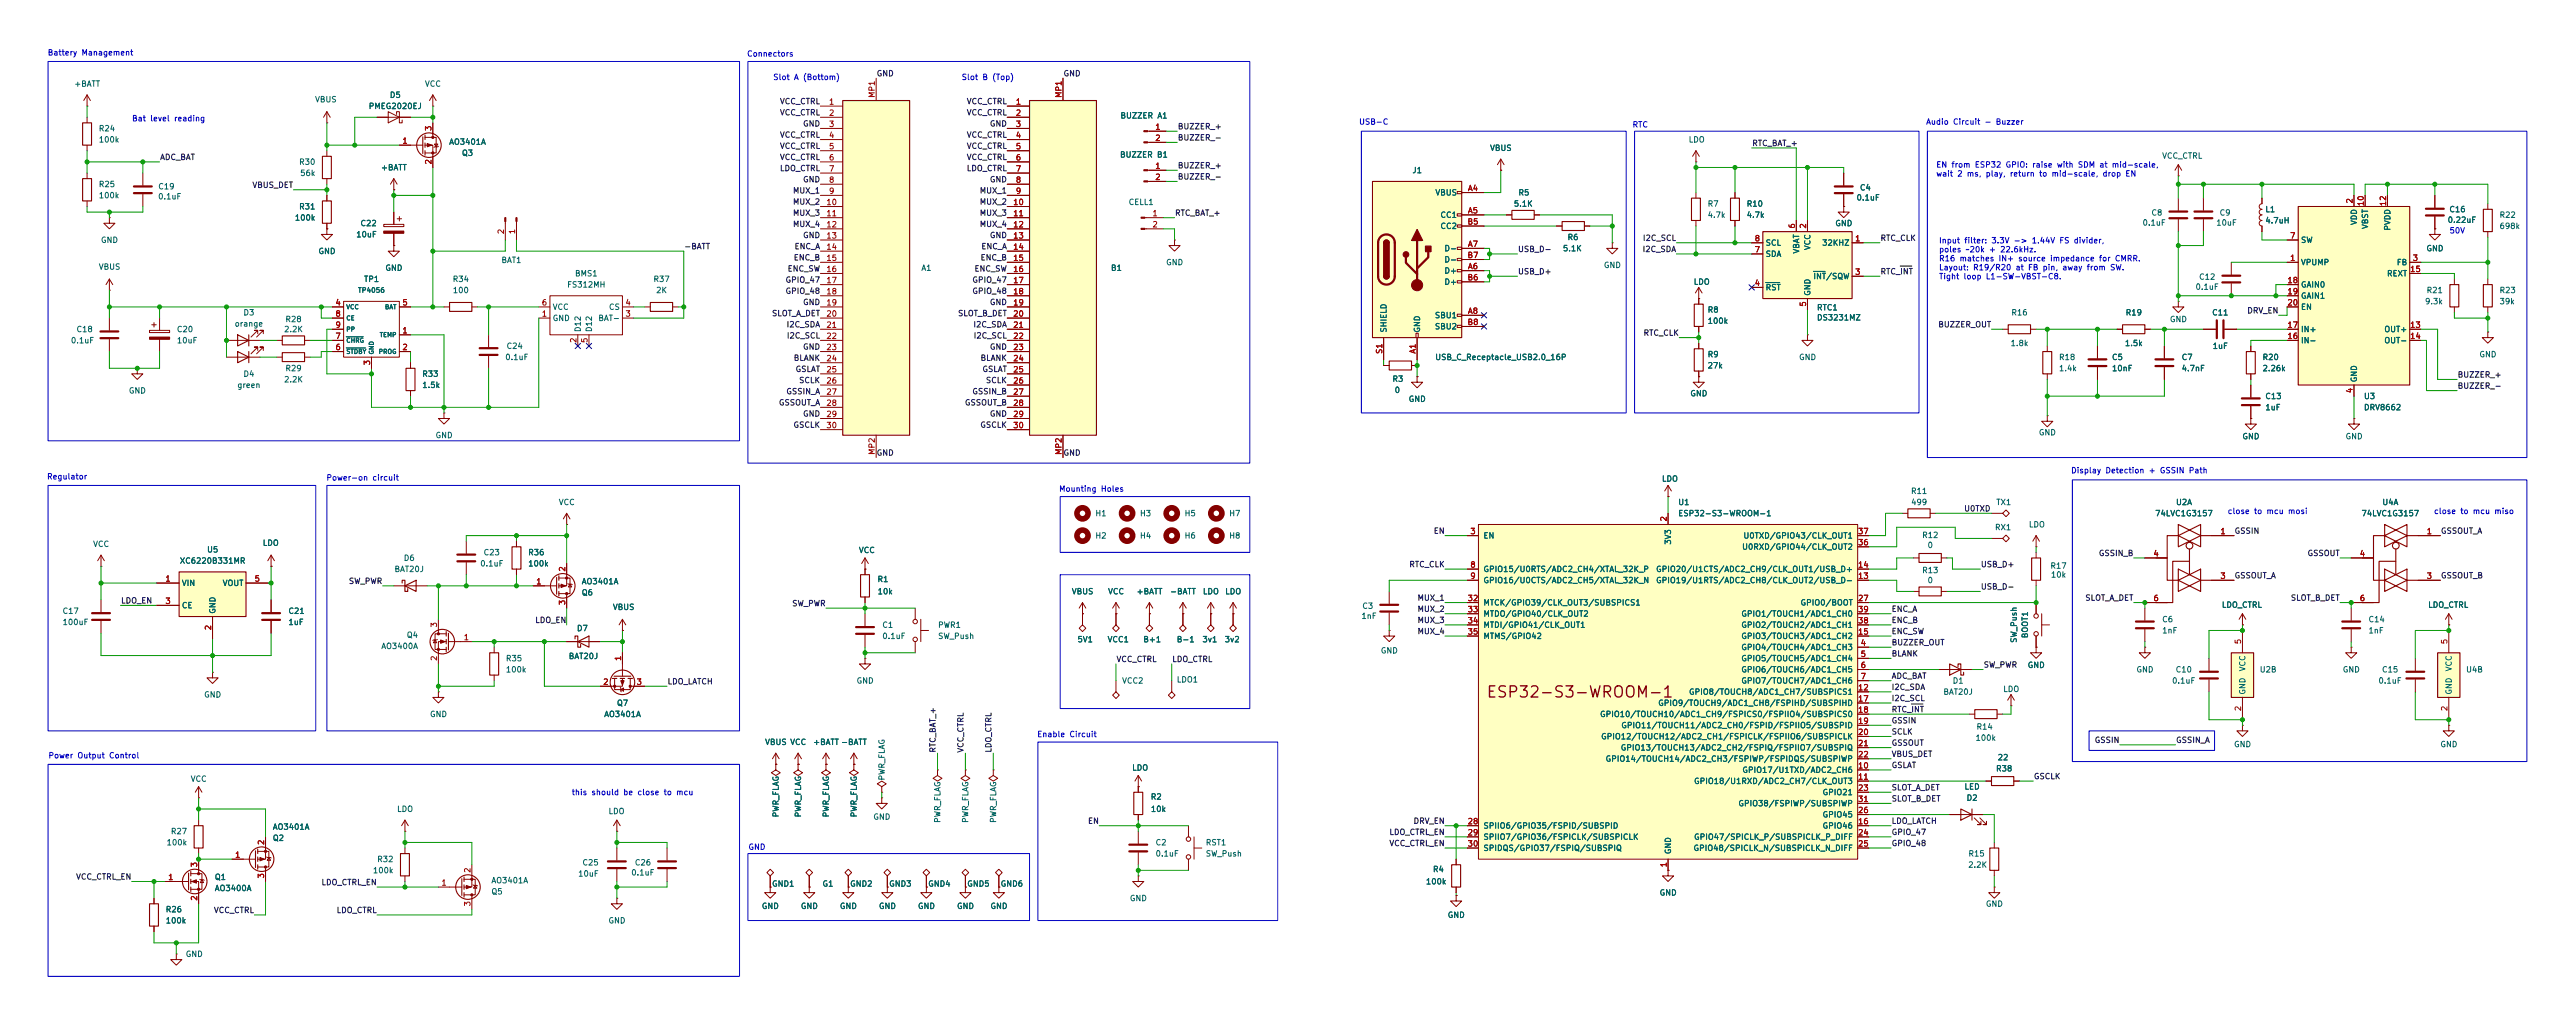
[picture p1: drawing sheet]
<svg xmlns="http://www.w3.org/2000/svg" width="586mm" height="233mm" viewBox="0 0 586 233" stroke-linecap="round" stroke-linejoin="round" font-family="sans-serif">
<defs><g id="words">
<text font-size="2.5" fill="#840000" x="338.4" y="159.5">ESP32-S3-WROOM-1</text>
<g font-size="1.3" fill="#0000c2">
<text x="10.8" y="12.9">Battery Management</text>
<text x="170" y="13.2">Connectors</text>
<text x="176" y="18.5">Slot A (Bottom)</text>
<text x="218.9" y="18.5">Slot B (Top)</text>
<text x="30" y="27.9">Bat level reading</text>
<text x="309.4" y="28.7">USB-C</text>
<text x="371.7" y="29.3">RTC</text>
<text x="438.5" y="28.7">Audio Circuit - Buzzer</text>
<text x="440.8" y="38.5">EN from ESP32 GPIO: raise with SDM at mid-scale,</text>
<text x="440.8" y="40.5">wait 2 ms, play, return to mid-scale, drop EN</text>
<text x="557.7" y="53.5">50V</text>
<text x="441.5" y="55.7">Input filter: 3.3V -&gt; 1.44V FS divider,</text>
<text x="441.5" y="57.8">poles ~20k + 22.6kHz.</text>
<text x="441.5" y="59.8">R16 matches IN+ source impedance for CMRR.</text>
<text x="441.5" y="61.8">Layout: R19/R20 at FB pin, away from SW.</text>
<text x="441.5" y="63.9">Tight loop L1-SW-VBST-C8.</text>
<text x="10.6" y="109.5">Regulator</text>
<text x="74.2" y="109.7">Power-on circuit</text>
<text x="241.1" y="112.3">Mounting Holes</text>
<text x="471.5" y="108.1">Display Detection + GSSIN Path</text>
<text x="507.2" y="117.3">close to mcu mosi</text>
<text x="554.2" y="117.3">close to mcu miso</text>
<text x="10.9" y="173">Power Output Control</text>
<text x="236.1" y="168.1">Enable Circuit</text>
<text x="130.1" y="181.3">this should be close to mcu</text>
<text x="170.3" y="193.8">GND</text>
</g>
<g font-size="1.3" fill="#0f0f0f">
<text x="199.5" y="17.7">GND</text>
<text x="242.1" y="17.7">GND</text>
<text x="177.5" y="24">VCC_CTRL</text>
<text x="177.5" y="26.6">VCC_CTRL</text>
<text x="182.8" y="29.1">GND</text>
<text x="220" y="24">VCC_CTRL</text>
<text x="220" y="26.6">VCC_CTRL</text>
<text x="225.3" y="29.1">GND</text>
<text x="268.1" y="29.8">BUZZER_+</text>
<text x="177.5" y="31.7">VCC_CTRL</text>
<text x="177.5" y="34.2">VCC_CTRL</text>
<text x="220" y="31.7">VCC_CTRL</text>
<text x="220" y="34.2">VCC_CTRL</text>
<text x="268.1" y="32.3">BUZZER_-</text>
<text x="398.9" y="33.6">RTC_BAT_+</text>
<text x="36.3" y="36.7">ADC_BAT</text>
<text x="177.5" y="39.3">LDO_CTRL</text>
<text x="177.5" y="36.7">VCC_CTRL</text>
<text x="182.8" y="41.8">GND</text>
<text x="220" y="36.7">VCC_CTRL</text>
<text x="220" y="39.3">LDO_CTRL</text>
<text x="225.3" y="41.8">GND</text>
<text x="268.1" y="38.6">BUZZER_+</text>
<text x="268.1" y="41.2">BUZZER_-</text>
<text x="57.4" y="43.1">VBUS_DET</text>
<text x="180.5" y="44.4">MUX_1</text>
<text x="180.5" y="46.9">MUX_2</text>
<text x="223" y="46.9">MUX_2</text>
<text x="223" y="44.4">MUX_1</text>
<text x="180.5" y="52">MUX_4</text>
<text x="180.5" y="49.4">MUX_3</text>
<text x="223" y="52">MUX_4</text>
<text x="223" y="49.4">MUX_3</text>
<text x="267.5" y="49.4">RTC_BAT_+</text>
<text x="155.7" y="57.1">-BATT</text>
<text x="180.6" y="59.6">ENC_B</text>
<text x="180.8" y="57.1">ENC_A</text>
<text x="182.8" y="54.5">GND</text>
<text x="223.2" y="59.6">ENC_B</text>
<text x="223.4" y="57.1">ENC_A</text>
<text x="225.3" y="54.5">GND</text>
<text x="345.6" y="57.7">USB_D-</text>
<text x="374" y="57.7">I2C_SDA</text>
<text x="374" y="55.2">I2C_SCL</text>
<text x="428.1" y="55.2">RTC_CLK</text>
<text x="178.8" y="64.7">GPIO_47</text>
<text x="179.3" y="62.1">ENC_SW</text>
<text x="221.3" y="64.7">GPIO_47</text>
<text x="221.8" y="62.1">ENC_SW</text>
<text x="345.6" y="62.8">USB_D+</text>
<text x="428.1" y="62.8">RTC_INT</text>
<text x="178.8" y="67.2">GPIO_48</text>
<text x="182.8" y="69.8">GND</text>
<text x="221.3" y="67.2">GPIO_48</text>
<text x="225.3" y="69.8">GND</text>
<text x="511.7" y="71.7">DRV_EN</text>
<text x="175.7" y="72.3">SLOT_A_DET</text>
<text x="179" y="74.8">I2C_SDA</text>
<text x="179.1" y="77.4">I2C_SCL</text>
<text x="218" y="72.3">SLOT_B_DET</text>
<text x="221.6" y="74.8">I2C_SDA</text>
<text x="221.6" y="77.4">I2C_SCL</text>
<text x="374.2" y="76.7">RTC_CLK</text>
<text x="441.3" y="74.8">BUZZER_OUT</text>
<text x="180.6" y="82.5">BLANK</text>
<text x="182.8" y="79.9">GND</text>
<text x="223.2" y="82.5">BLANK</text>
<text x="225.3" y="79.9">GND</text>
<text x="181.1" y="85">GSLAT</text>
<text x="181.9" y="87.5">SCLK</text>
<text x="223.6" y="85">GSLAT</text>
<text x="224.4" y="87.5">SCLK</text>
<text x="559.6" y="88.8">BUZZER_-</text>
<text x="559.6" y="86.3">BUZZER_+</text>
<text x="177.3" y="92.6">GSSOUT_A</text>
<text x="179" y="90.1">GSSIN_A</text>
<text x="182.8" y="95.2">GND</text>
<text x="219.6" y="92.6">GSSOUT_B</text>
<text x="221.3" y="90.1">GSSIN_B</text>
<text x="225.3" y="95.2">GND</text>
<text x="180.6" y="97.7">GSCLK</text>
<text x="223.1" y="97.7">GSCLK</text>
<text x="199.5" y="104">GND</text>
<text x="242.1" y="104">GND</text>
<text x="447.2" y="116.7">U0TXD</text>
<text x="326.4" y="121.8">EN</text>
<text x="508.8" y="121.8">GSSIN</text>
<text x="555.8" y="121.8">GSSOUT_A</text>
<text x="320.8" y="129.4">RTC_CLK</text>
<text x="451" y="129.4">USB_D+</text>
<text x="477.9" y="126.9">GSSIN_B</text>
<text x="508.8" y="132">GSSOUT_A</text>
<text x="525.4" y="126.9">GSSOUT</text>
<text x="555.8" y="132">GSSOUT_B</text>
<text x="27.5" y="137.7">LDO_EN</text>
<text x="79.3" y="133.3">SW_PWR</text>
<text x="322.7" y="137.1">MUX_1</text>
<text x="451" y="134.5">USB_D-</text>
<text x="474.8" y="137.1">SLOT_A_DET</text>
<text x="521.6" y="137.1">SLOT_B_DET</text>
<text x="121.8" y="142.1">LDO_EN</text>
<text x="180.3" y="138.3">SW_PWR</text>
<text x="322.7" y="139.6">MUX_2</text>
<text x="322.7" y="142.1">MUX_3</text>
<text x="430.7" y="139.6">ENC_A</text>
<text x="430.7" y="142.1">ENC_B</text>
<text x="322.7" y="144.7">MUX_4</text>
<text x="430.7" y="147.2">BUZZER_OUT</text>
<text x="430.7" y="149.8">BLANK</text>
<text x="430.7" y="144.7">ENC_SW</text>
<text x="254.1" y="151">VCC_CTRL</text>
<text x="266.8" y="151">LDO_CTRL</text>
<text x="430.7" y="154.8">ADC_BAT</text>
<text x="451.6" y="152.3">SW_PWR</text>
<text x="151.9" y="156.1">LDO_LATCH</text>
<text x="430.7" y="157.4">I2C_SDA</text>
<text x="430.7" y="159.9">I2C_SCL</text>
<text x="430.7" y="167.5">SCLK</text>
<text x="430.7" y="165">GSSIN</text>
<text x="430.7" y="162.5">RTC_INT</text>
<text x="213.4" y="171.5" transform="rotate(-90 213.4 171.5)">RTC_BAT_+</text>
<text x="219.7" y="171.5" transform="rotate(-90 219.7 171.5)">VCC_CTRL</text>
<text x="226.1" y="171.5" transform="rotate(-90 226.1 171.5)">LDO_CTRL</text>
<text x="430.7" y="172.6">VBUS_DET</text>
<text x="430.7" y="170.1">GSSOUT</text>
<text x="476.9" y="169.5">GSSIN</text>
<text x="495.4" y="169.5">GSSIN_A</text>
<text x="430.7" y="175.2">GSLAT</text>
<text x="463.1" y="177.7">GSCLK</text>
<text x="430.7" y="180.2">SLOT_A_DET</text>
<text x="430.7" y="182.8">SLOT_B_DET</text>
<text x="247.7" y="187.9">EN</text>
<text x="316.3" y="190.4">LDO_CTRL_EN</text>
<text x="321.8" y="187.9">DRV_EN</text>
<text x="430.7" y="190.4">GPIO_47</text>
<text x="430.7" y="187.9">LDO_LATCH</text>
<text x="316.3" y="192.9">VCC_CTRL_EN</text>
<text x="430.7" y="192.9">GPIO_48</text>
<text x="17.2" y="200.6">VCC_CTRL_EN</text>
<text x="73.1" y="201.8">LDO_CTRL_EN</text>
<text x="48.6" y="208.2">VCC_CTRL</text>
<text x="76.5" y="208.2">LDO_CTRL</text>
</g>
<g font-size="1.3" fill="#006464">
<text x="16.8" y="20">+BATT</text>
<text x="71.6" y="23.6">VBUS</text>
<text x="88.7" y="22.6">D5</text>
<text x="96.7" y="20">VCC</text>
<text x="83.8" y="25.1">PMEG2020EJ</text>
<text x="255" y="27.3">BUZZER A1</text>
<text x="22.4" y="30.2">R24</text>
<text x="22.4" y="32.7">100k</text>
<text x="102.2" y="33.3">AO3401A</text>
<text x="105.1" y="35.8">Q3</text>
<text x="339.2" y="34.7">VBUS</text>
<text x="384.5" y="32.7">LDO</text>
<text x="68" y="37.8">R30</text>
<text x="68.2" y="40.4">56k</text>
<text x="86.6" y="39.1">+BATT</text>
<text x="255" y="36.2">BUZZER B1</text>
<text x="321.5" y="39.7">J1</text>
<text x="492.3" y="36.4">VCC_CTRL</text>
<text x="22.4" y="42.9">R25</text>
<text x="22.4" y="45.4">100k</text>
<text x="35.9" y="45.7">0.1uF</text>
<text x="35.9" y="43.4">C19</text>
<text x="68" y="48">R31</text>
<text x="256.9" y="47">CELL1</text>
<text x="326.8" y="44.8">VBUS</text>
<text x="344.6" y="47.4">5.1K</text>
<text x="345.7" y="44.8">R5</text>
<text x="388.8" y="47.4">R7</text>
<text x="397.7" y="47.4">R10</text>
<text x="422.7" y="46">0.1uF</text>
<text x="423.4" y="43.7">C4</text>
<text x="67" y="50.5">100k</text>
<text x="82" y="51.8">C22</text>
<text x="327.9" y="49.9">CC1</text>
<text x="327.9" y="52.4">CC2</text>
<text x="388.8" y="49.9">4.7k</text>
<text x="397.7" y="49.9">4.7k</text>
<text x="417.8" y="51.8">GND</text>
<text x="487.8" y="51.7">0.1uF</text>
<text x="489.8" y="49.4">C8</text>
<text x="504.6" y="51.7">10uF</text>
<text x="505.4" y="49.4">C9</text>
<text x="515.8" y="51.2">4.7uH</text>
<text x="515.8" y="48.6">L1</text>
<text x="537.1" y="51.4" transform="rotate(-90 537.1 51.4)">VDD</text>
<text x="539.6" y="52.3" transform="rotate(-90 539.6 52.3)">VBST</text>
<text x="544.7" y="52.6" transform="rotate(-90 544.7 52.6)">PVDD</text>
<text x="557.3" y="51">0.22uF</text>
<text x="557.7" y="48.6">C16</text>
<text x="569.1" y="49.9">R22</text>
<text x="569.1" y="52.4">698k</text>
<text x="22.9" y="55.6">GND</text>
<text x="72.4" y="58.1">GND</text>
<text x="81" y="54.3">10uF</text>
<text x="328.8" y="57.5">D-</text>
<text x="355.8" y="57.5">5.1K</text>
<text x="356.9" y="55">R6</text>
<text x="402" y="58.8">SDA</text>
<text x="402" y="56.2">SCL</text>
<text x="410.1" y="57.9" transform="rotate(-90 410.1 57.9)">VBAT</text>
<text x="412.6" y="57.1" transform="rotate(-90 412.6 57.1)">VCC</text>
<text x="414.8" y="56.2">32KHZ</text>
<text x="523.9" y="55.6">SW</text>
<text x="552.5" y="57.5">GND</text>
<text x="22.4" y="61.7">VBUS</text>
<text x="82.8" y="64.5">TP1</text>
<text x="87.6" y="62">GND</text>
<text x="103" y="64.5">R34</text>
<text x="114.1" y="60.2">BAT1</text>
<text x="129" y="65.8">FS312MH</text>
<text x="130.8" y="63.2">BMS1</text>
<text x="148.7" y="64.5">R37</text>
<text x="209.7" y="62">A1</text>
<text x="252.9" y="62">B1</text>
<text x="265.4" y="60.7">GND</text>
<text x="328.8" y="62.6">D+</text>
<text x="328.8" y="65.1">D+</text>
<text x="328.8" y="60.1">D-</text>
<text x="365.1" y="61.3">GND</text>
<text x="385.6" y="65.1">LDO</text>
<text x="412.8" y="63.9">INT/SQW</text>
<text x="500.7" y="64">C12</text>
<text x="523.9" y="60.7">VPUMP</text>
<text x="523.9" y="65.8">GAIN0</text>
<text x="543.5" y="63.2">REXT</text>
<text x="545.7" y="60.7">FB</text>
<text x="103" y="67">100</text>
<text x="125.7" y="70.8">VCC</text>
<text x="138.6" y="70.8">CS</text>
<text x="149.3" y="67">2K</text>
<text x="388.8" y="71.5">R8</text>
<text x="402" y="66.4">RST</text>
<text x="412.6" y="67.5" transform="rotate(-90 412.6 67.5)">GND</text>
<text x="413.7" y="71">RTC1</text>
<text x="499.9" y="66.3">0.1uF</text>
<text x="523.9" y="68.3">GAIN1</text>
<text x="523.9" y="70.8">EN</text>
<text x="552.1" y="69.6">9.3k</text>
<text x="552.5" y="67">R21</text>
<text x="569.1" y="69.6">39k</text>
<text x="569.1" y="67">R23</text>
<text x="17.3" y="75.9">C18</text>
<text x="40.2" y="75.9">C20</text>
<text x="53.3" y="74.7">orange</text>
<text x="55.3" y="72.1">D3</text>
<text x="64.6" y="75.9">2.2K</text>
<text x="64.9" y="73.6">R28</text>
<text x="125.7" y="73.4">GND</text>
<text x="132.6" y="75.7" transform="rotate(-90 132.6 75.7)">D12</text>
<text x="135.1" y="75.7" transform="rotate(-90 135.1 75.7)">D12</text>
<text x="136.1" y="73.4">BAT-</text>
<text x="316.1" y="75.8" transform="rotate(-90 316.1 75.8)">SHIELD</text>
<text x="323.7" y="75.8" transform="rotate(-90 323.7 75.8)">GND</text>
<text x="326.6" y="72.8">SBU1</text>
<text x="326.6" y="75.3">SBU2</text>
<text x="388.8" y="74">100k</text>
<text x="413.7" y="73.3">DS3231MZ</text>
<text x="457.9" y="72.1">R16</text>
<text x="484" y="72.1">R19</text>
<text x="494" y="73.6">GND</text>
<text x="503.7" y="72.1">C11</text>
<text x="523.9" y="75.9">IN+</text>
<text x="542.9" y="75.9">OUT+</text>
<text x="16" y="78.5">0.1uF</text>
<text x="40.2" y="78.5">10uF</text>
<text x="114.9" y="82.3">0.1uF</text>
<text x="115.2" y="79.7">C24</text>
<text x="326.7" y="82.3">USB_C_Receptacle_USB2.0_16P</text>
<text x="388.8" y="81.6">R9</text>
<text x="409.6" y="82.3">GND</text>
<text x="457.8" y="79.1">1.8k</text>
<text x="468.8" y="82.3">R18</text>
<text x="480.8" y="82.3">C5</text>
<text x="483.8" y="79.1">1.5k</text>
<text x="496.7" y="82.3">C7</text>
<text x="503.8" y="79.7">1uF</text>
<text x="515.1" y="82.3">R20</text>
<text x="523.9" y="78.5">IN-</text>
<text x="542.9" y="78.5">OUT-</text>
<text x="564.5" y="81.6">GND</text>
<text x="29.2" y="89.9">GND</text>
<text x="53.9" y="88.6">green</text>
<text x="55.3" y="86.1">D4</text>
<text x="64.6" y="87.4">2.2K</text>
<text x="64.9" y="84.8">R29</text>
<text x="96" y="88.6">1.5k</text>
<text x="96" y="86.1">R33</text>
<text x="317" y="87.2">R3</text>
<text x="317.5" y="89.8">0</text>
<text x="388.8" y="84.2">27k</text>
<text x="468.8" y="84.8">1.4k</text>
<text x="480.8" y="84.8">10nF</text>
<text x="496.7" y="84.8">4.7nF</text>
<text x="515.1" y="84.8">2.26k</text>
<text x="537.1" y="87.2" transform="rotate(-90 537.1 87.2)">GND</text>
<text x="320.7" y="91.8">GND</text>
<text x="384.8" y="90.5">GND</text>
<text x="515.8" y="93.7">1uF</text>
<text x="515.8" y="91.2">C13</text>
<text x="538.2" y="91.2">U3</text>
<text x="538.2" y="93.7">DRV8662</text>
<text x="99.1" y="100.1">GND</text>
<text x="464.2" y="99.4">GND</text>
<text x="510.6" y="100.3">GND</text>
<text x="534" y="100.3">GND</text>
<text x="378.4" y="110">LDO</text>
<text x="435.1" y="112.8">R11</text>
<text x="127.1" y="115.3">VCC</text>
<text x="249.3" y="117.8">H1</text>
<text x="259.5" y="117.8">H3</text>
<text x="269.6" y="117.8">H5</text>
<text x="279.8" y="117.8">H7</text>
<text x="382.1" y="115.3">U1</text>
<text x="382.1" y="117.8">ESP32-S3-WROOM-1</text>
<text x="435.1" y="115.3">499</text>
<text x="454.5" y="115.3">TX1</text>
<text x="490.7" y="117.8">74LVC1G3157</text>
<text x="495.4" y="115.3">U2A</text>
<text x="537.7" y="117.8">74LVC1G3157</text>
<text x="542.4" y="115.3">U4A</text>
<text x="21.1" y="124.8">VCC</text>
<text x="59.7" y="124.6">LDO</text>
<text x="249.3" y="122.9">H2</text>
<text x="259.5" y="122.9">H4</text>
<text x="269.6" y="122.9">H6</text>
<text x="279.8" y="122.9">H8</text>
<text x="337.7" y="122.9">EN</text>
<text x="380.8" y="124.1" transform="rotate(-90 380.8 124.1)">3V3</text>
<text x="396.6" y="125.5">U0RXD/GPIO44/CLK_OUT2</text>
<text x="396.9" y="122.9">U0TXD/GPIO43/CLK_OUT1</text>
<text x="437.6" y="122.8">R12</text>
<text x="438.9" y="125.1">0</text>
<text x="454.2" y="121">RX1</text>
<text x="461.9" y="120.4">LDO</text>
<text x="40.8" y="128.6">XC6220B331MR</text>
<text x="47" y="126.1">U5</text>
<text x="89.7" y="130.5">BAT20J</text>
<text x="91.8" y="128">D6</text>
<text x="109.2" y="129.3">0.1uF</text>
<text x="110" y="126.7">C23</text>
<text x="120.2" y="126.7">R36</text>
<text x="120.2" y="129.3">100k</text>
<text x="195.5" y="126.2">VCC</text>
<text x="337.7" y="130.5">GPIO15/U0RTS/ADC2_CH4/XTAL_32K_P</text>
<text x="377" y="130.5">GPIO20/U1CTS/ADC2_CH9/CLK_OUT1/USB_D+</text>
<text x="437.6" y="130.8">R13</text>
<text x="466.8" y="129.8">R17</text>
<text x="466.9" y="131.8">10k</text>
<text x="41.3" y="133.7">VIN</text>
<text x="50.6" y="133.7">VOUT</text>
<text x="132.4" y="133.3">AO3401A</text>
<text x="132.4" y="135.9">Q6</text>
<text x="199.7" y="132.8">R1</text>
<text x="199.7" y="135.6">10k</text>
<text x="244" y="135.6">VBUS</text>
<text x="252.2" y="135.6">VCC</text>
<text x="258.7" y="135.6">+BATT</text>
<text x="266.4" y="135.6">-BATT</text>
<text x="273.8" y="135.6">LDO</text>
<text x="278.9" y="135.6">LDO</text>
<text x="337.7" y="133.1">GPIO16/U0CTS/ADC2_CH5/XTAL_32K_N</text>
<text x="377" y="133.1">GPIO19/U1RTS/ADC2_CH8/CLK_OUT2/USB_D-</text>
<text x="438.9" y="133.1">0</text>
<text x="14.1" y="142.6">100uF</text>
<text x="14.1" y="140.1">C17</text>
<text x="41.3" y="138.8">CE</text>
<text x="49.4" y="139.9" transform="rotate(-90 49.4 139.9)">GND</text>
<text x="65.6" y="142.6">1uF</text>
<text x="65.6" y="140.1">C21</text>
<text x="139.5" y="139.2">VBUS</text>
<text x="200.8" y="143.2">C1</text>
<text x="213.5" y="143.2">PWR1</text>
<text x="309.9" y="141.2">1nF</text>
<text x="310.1" y="138.9">C3</text>
<text x="337.7" y="138.2">MTCK/GPIO39/CLK_OUT3/SUBSPICS1</text>
<text x="337.7" y="140.7">MTDO/GPIO40/CLK_OUT2</text>
<text x="337.7" y="143.2">MTDI/GPIO41/CLK_OUT1</text>
<text x="396.4" y="143.2">GPIO2/TOUCH2/ADC1_CH1</text>
<text x="396.4" y="140.7">GPIO1/TOUCH1/ADC1_CH0</text>
<text x="409.9" y="138.2">GPIO0/BOOT</text>
<text x="492.3" y="142">C6</text>
<text x="505.9" y="138.7">LDO_CTRL</text>
<text x="539.3" y="142">C14</text>
<text x="552.9" y="138.7">LDO_CTRL</text>
<text x="86.7" y="148.1">AO3400A</text>
<text x="92.5" y="145.5">Q4</text>
<text x="131.3" y="144">D7</text>
<text x="200.8" y="145.8">0.1uF</text>
<text x="213.5" y="145.8">SW_Push</text>
<text x="245.3" y="146.5">5V1</text>
<text x="252.1" y="146.5">VCC1</text>
<text x="260.3" y="146.5">B+1</text>
<text x="267.9" y="146.5">B-1</text>
<text x="273.7" y="146.5">3v1</text>
<text x="278.8" y="146.5">3v2</text>
<text x="314.3" y="149.1">GND</text>
<text x="337.7" y="145.8">MTMS/GPIO42</text>
<text x="396.4" y="148.3">GPIO4/TOUCH4/ADC1_CH3</text>
<text x="396.4" y="145.8">GPIO3/TOUCH3/ADC1_CH2</text>
<text x="459.6" y="146.5" transform="rotate(-90 459.6 146.5)">SW_Push</text>
<text x="462.1" y="145.4" transform="rotate(-90 462.1 145.4)">BOOT1</text>
<text x="492.3" y="144.5">1nF</text>
<text x="539.3" y="144.5">1nF</text>
<text x="115.1" y="150.9">R35</text>
<text x="115.1" y="153.4">100k</text>
<text x="129.4" y="150.4">BAT20J</text>
<text x="195" y="155.9">GND</text>
<text x="255.4" y="155.9">VCC2</text>
<text x="267.9" y="155.7">LDO1</text>
<text x="396.4" y="150.9">GPIO5/TOUCH5/ADC1_CH4</text>
<text x="396.4" y="153.4">GPIO6/TOUCH6/ADC1_CH5</text>
<text x="396.4" y="155.9">GPIO7/TOUCH7/ADC1_CH6</text>
<text x="444.6" y="155.9">D1</text>
<text x="461.7" y="152.4">GND</text>
<text x="486.4" y="153.4">GND</text>
<text x="494.5" y="155.9">0.1uF</text>
<text x="495.4" y="153.4">C10</text>
<text x="511.7" y="153" transform="rotate(-90 511.7 153)">VCC</text>
<text x="514.5" y="153.4">U2B</text>
<text x="533.4" y="153.4">GND</text>
<text x="541.5" y="155.9">0.1uF</text>
<text x="542.3" y="153.4">C15</text>
<text x="558.6" y="153" transform="rotate(-90 558.6 153)">VCC</text>
<text x="561.5" y="153.4">U4B</text>
<text x="46.4" y="159.1">GND</text>
<text x="140.4" y="161">Q7</text>
<text x="377.5" y="161">GPIO9/TOUCH9/ADC1_CH8/FSPIHD/SUBSPIHD</text>
<text x="384.5" y="158.5">GPIO8/TOUCH8/ADC1_CH7/SUBSPICS1</text>
<text x="442.5" y="158.5">BAT20J</text>
<text x="456.1" y="157.8">LDO</text>
<text x="511.7" y="158.3" transform="rotate(-90 511.7 158.3)">GND</text>
<text x="558.6" y="158.3" transform="rotate(-90 558.6 158.3)">GND</text>
<text x="97.8" y="163.6">GND</text>
<text x="137.5" y="163.6">AO3401A</text>
<text x="364.3" y="163.6">GPIO10/TOUCH10/ADC1_CH9/FSPICS0/FSPIIO4/SUBSPICS0</text>
<text x="369.1" y="166.1">GPIO11/TOUCH11/ADC2_CH0/FSPID/FSPIIO5/SUBSPID</text>
<text x="450" y="166.4">R14</text>
<text x="174.1" y="169.9">VBUS VCC</text>
<text x="185.1" y="169.9">+BATT -BATT</text>
<text x="364.5" y="168.6">GPIO12/TOUCH12/ADC2_CH1/FSPICLK/FSPIIO6/SUBSPICLK</text>
<text x="365.5" y="173.7">GPIO14/TOUCH14/ADC2_CH3/FSPIWP/FSPIDQS/SUBSPIWP</text>
<text x="369" y="171.2">GPIO13/TOUCH13/ADC2_CH2/FSPIQ/FSPIIO7/SUBSPIQ</text>
<text x="449.8" y="169">100k</text>
<text x="454.8" y="173.4">22</text>
<text x="508.6" y="170.4">GND</text>
<text x="555.6" y="170.4">GND</text>
<text x="43.3" y="178.3">VCC</text>
<text x="201.8" y="177.8" transform="rotate(-90 201.8 177.8)">PWR_FLAG</text>
<text x="257.7" y="175.8">LDO</text>
<text x="385.7" y="178.8">GPIO18/U1RXD/ADC2_CH7/CLK_OUT3</text>
<text x="396.7" y="176.3">GPIO17/U1TXD/ADC2_CH6</text>
<text x="454.4" y="175.9">R38</text>
<text x="90.3" y="185.1">LDO</text>
<text x="138.5" y="185.7">LDO</text>
<text x="261.9" y="182.4">R2</text>
<text x="262" y="185.1">10k</text>
<text x="395.8" y="183.9">GPIO38/FSPIWP/SUBSPIWP</text>
<text x="414.9" y="181.3">GPIO21</text>
<text x="447.3" y="180.1">LED</text>
<text x="447.7" y="182.6">D2</text>
<text x="38.8" y="190.2">R27</text>
<text x="62" y="189.2">AO3401A</text>
<text x="62" y="191.8">Q2</text>
<text x="177.6" y="186.2" transform="rotate(-90 177.6 186.2)">PWR_FLAG</text>
<text x="182.7" y="186.2" transform="rotate(-90 182.7 186.2)">PWR_FLAG</text>
<text x="189.1" y="186.2" transform="rotate(-90 189.1 186.2)">PWR_FLAG</text>
<text x="195.4" y="186.2" transform="rotate(-90 195.4 186.2)">PWR_FLAG</text>
<text x="198.8" y="186.9">GND</text>
<text x="214.5" y="187.5" transform="rotate(-90 214.5 187.5)">PWR_FLAG</text>
<text x="220.8" y="187.5" transform="rotate(-90 220.8 187.5)">PWR_FLAG</text>
<text x="227.2" y="187.5" transform="rotate(-90 227.2 187.5)">PWR_FLAG</text>
<text x="337.7" y="189">SPIIO6/GPIO35/FSPID/SUBSPID</text>
<text x="337.7" y="191.5">SPIIO7/GPIO36/FSPICLK/SUBSPICLK</text>
<text x="385.7" y="191.5">GPIO47/SPICLK_P/SUBSPICLK_P_DIFF</text>
<text x="414.9" y="189">GPIO46</text>
<text x="414.9" y="186.4">GPIO45</text>
<text x="37.8" y="192.8">100k</text>
<text x="85.8" y="196.6">R32</text>
<text x="132.5" y="197.3">C25</text>
<text x="144.5" y="197.3">C26</text>
<text x="263" y="192.8">C2</text>
<text x="263" y="195.3">0.1uF</text>
<text x="274.5" y="192.8">RST1</text>
<text x="274.5" y="195.3">SW_Push</text>
<text x="337.7" y="194">SPIDQS/GPIO37/FSPIQ/SUBSPIQ</text>
<text x="380.8" y="194.6" transform="rotate(-90 380.8 194.6)">GND</text>
<text x="385.5" y="194">GPIO48/SPICLK_N/SUBSPICLK_N_DIFF</text>
<text x="448.1" y="197.8">2.2K</text>
<text x="448.2" y="195.3">R15</text>
<text x="48.8" y="203.2">AO3400A</text>
<text x="48.8" y="200.6">Q1</text>
<text x="84.8" y="199.1">100k</text>
<text x="111.8" y="201.4">AO3401A</text>
<text x="111.8" y="203.9">Q5</text>
<text x="131.5" y="199.9">10uF</text>
<text x="143.6" y="199.6">0.1uF</text>
<text x="175.7" y="202.2">GND1</text>
<text x="187.2" y="202.2">G1</text>
<text x="193.5" y="202.2">GND2</text>
<text x="202.4" y="202.2">GND3</text>
<text x="211.3" y="202.2">GND4</text>
<text x="220.2" y="202.2">GND5</text>
<text x="227.8" y="202.2">GND6</text>
<text x="324.6" y="201.7">100k</text>
<text x="326.2" y="198.9">R4</text>
<text x="37.6" y="208">R26</text>
<text x="173.4" y="207.2">GND</text>
<text x="182.3" y="207.2">GND</text>
<text x="191.1" y="207.2">GND</text>
<text x="200" y="207.2">GND</text>
<text x="208.9" y="207.2">GND</text>
<text x="217.8" y="207.2">GND</text>
<text x="225.4" y="207.2">GND</text>
<text x="257.2" y="205.5">GND</text>
<text x="329.6" y="209.3">GND</text>
<text x="377.8" y="204.2">GND</text>
<text x="452.1" y="206.7">GND</text>
<text x="37.6" y="210.5">100k</text>
<text x="138.4" y="210.5">GND</text>
<text x="42.2" y="218.2">GND</text>
</g>
<g font-size="1.3" fill="#a90000">
<text x="199.5" y="22.4" transform="rotate(-90 199.5 22.4)">MP1</text>
<text x="242.1" y="22.4" transform="rotate(-90 242.1 22.4)">MP1</text>
<text x="98.5" y="29.9" transform="rotate(-90 98.5 29.9)">3</text>
<text x="188.7" y="24.1">1</text>
<text x="188.7" y="26.7">2</text>
<text x="188.7" y="29.2">3</text>
<text x="231.2" y="24.1">1</text>
<text x="231.2" y="26.7">2</text>
<text x="231.2" y="29.2">3</text>
<text x="263" y="29.8">1</text>
<text x="91.5" y="33">1</text>
<text x="188.7" y="31.8">4</text>
<text x="188.7" y="34.3">5</text>
<text x="231.2" y="31.8">4</text>
<text x="231.2" y="34.3">5</text>
<text x="263" y="32.4">2</text>
<text x="98.5" y="37.6" transform="rotate(-90 98.5 37.6)">2</text>
<text x="188.7" y="36.8">6</text>
<text x="188.7" y="39.4">7</text>
<text x="188.7" y="41.9">8</text>
<text x="231.2" y="36.8">6</text>
<text x="231.2" y="39.4">7</text>
<text x="231.2" y="41.9">8</text>
<text x="263" y="38.7">1</text>
<text x="263" y="41.3">2</text>
<text x="188.1" y="47">10</text>
<text x="188.7" y="44.5">9</text>
<text x="230.6" y="47">10</text>
<text x="231.2" y="44.5">9</text>
<text x="334.2" y="43.8">A4</text>
<text x="536.1" y="46.5" transform="rotate(-90 536.1 46.5)">2</text>
<text x="538.6" y="47.1" transform="rotate(-90 538.6 47.1)">10</text>
<text x="543.7" y="47.1" transform="rotate(-90 543.7 47.1)">12</text>
<text x="115.1" y="53.4" transform="rotate(-90 115.1 53.4)">2</text>
<text x="117.6" y="53.4" transform="rotate(-90 117.6 53.4)">1</text>
<text x="188.1" y="49.5">11</text>
<text x="188.1" y="52.1">12</text>
<text x="230.6" y="49.5">11</text>
<text x="230.6" y="52.1">12</text>
<text x="262.3" y="49.5">1</text>
<text x="262.3" y="52.1">2</text>
<text x="334.1" y="51.4">B5</text>
<text x="334.2" y="48.9">A5</text>
<text x="409.1" y="52.2" transform="rotate(-90 409.1 52.2)">6</text>
<text x="411.6" y="52.2" transform="rotate(-90 411.6 52.2)">2</text>
<text x="188.1" y="54.6">13</text>
<text x="188.1" y="57.2">14</text>
<text x="188.1" y="59.7">15</text>
<text x="230.6" y="54.6">13</text>
<text x="230.6" y="57.2">14</text>
<text x="230.6" y="59.7">15</text>
<text x="334.1" y="59.1">B7</text>
<text x="334.2" y="56.5">A7</text>
<text x="399.5" y="57.8">7</text>
<text x="399.5" y="55.2">8</text>
<text x="422.3" y="55.2">1</text>
<text x="521.4" y="59.7">1</text>
<text x="521.4" y="54.6">7</text>
<text x="549.3" y="59.7">3</text>
<text x="188.1" y="62.2">16</text>
<text x="188.1" y="64.8">17</text>
<text x="230.6" y="62.2">16</text>
<text x="230.6" y="64.8">17</text>
<text x="334.1" y="64.1">B6</text>
<text x="334.2" y="61.6">A6</text>
<text x="399.5" y="65.4">4</text>
<text x="422.3" y="62.9">3</text>
<text x="520.8" y="64.8">18</text>
<text x="548.7" y="62.2">15</text>
<text x="76.3" y="69.9">4</text>
<text x="91.5" y="69.9">5</text>
<text x="123.3" y="69.9">6</text>
<text x="142.3" y="69.9">4</text>
<text x="188.1" y="67.3">18</text>
<text x="188.1" y="69.9">19</text>
<text x="230.6" y="67.3">18</text>
<text x="230.6" y="69.9">19</text>
<text x="334.2" y="71.8">A8</text>
<text x="411.6" y="69.9" transform="rotate(-90 411.6 69.9)">5</text>
<text x="520.8" y="67.3">19</text>
<text x="520.8" y="69.9">20</text>
<text x="76.3" y="77.5">7</text>
<text x="76.3" y="72.4">8</text>
<text x="76.3" y="74.9">9</text>
<text x="91.5" y="76.2">1</text>
<text x="123.3" y="72.4">1</text>
<text x="142.3" y="72.4">3</text>
<text x="188.1" y="72.4">20</text>
<text x="188.1" y="74.9">21</text>
<text x="188.1" y="77.5">22</text>
<text x="230.6" y="72.4">20</text>
<text x="230.6" y="74.9">21</text>
<text x="230.6" y="77.5">22</text>
<text x="334.1" y="74.3">B8</text>
<text x="520.8" y="77.5">16</text>
<text x="520.8" y="74.9">17</text>
<text x="548.7" y="74.9">13</text>
<text x="548.7" y="77.5">14</text>
<text x="76.3" y="80">6</text>
<text x="84.6" y="83.3" transform="rotate(-90 84.6 83.3)">3</text>
<text x="91.5" y="80">2</text>
<text x="131.6" y="78.2" transform="rotate(-90 131.6 78.2)">2</text>
<text x="134.1" y="78.2" transform="rotate(-90 134.1 78.2)">5</text>
<text x="188.1" y="80">23</text>
<text x="188.1" y="82.6">24</text>
<text x="230.6" y="80">23</text>
<text x="230.6" y="82.6">24</text>
<text x="315.1" y="80.7" transform="rotate(-90 315.1 80.7)">S1</text>
<text x="322.7" y="80.7" transform="rotate(-90 322.7 80.7)">A1</text>
<text x="188.1" y="85.1">25</text>
<text x="188.1" y="87.6">26</text>
<text x="230.6" y="85.1">25</text>
<text x="230.6" y="87.6">26</text>
<text x="536.1" y="89.6" transform="rotate(-90 536.1 89.6)">4</text>
<text x="188.1" y="90.2">27</text>
<text x="188.1" y="92.7">28</text>
<text x="188.1" y="95.3">29</text>
<text x="230.6" y="90.2">27</text>
<text x="230.6" y="92.7">28</text>
<text x="230.6" y="95.3">29</text>
<text x="188.1" y="97.8">30</text>
<text x="230.6" y="97.8">30</text>
<text x="199.5" y="103.7" transform="rotate(-90 199.5 103.7)">MP2</text>
<text x="242.1" y="103.7" transform="rotate(-90 242.1 103.7)">MP2</text>
<text x="379.8" y="118.8" transform="rotate(-90 379.8 118.8)">2</text>
<text x="334.7" y="121.9">3</text>
<text x="423" y="124.5">36</text>
<text x="423" y="121.9">37</text>
<text x="505.5" y="121.9">1</text>
<text x="552.5" y="121.9">1</text>
<text x="129" y="130.3" transform="rotate(-90 129 130.3)">2</text>
<text x="334.7" y="129.5">8</text>
<text x="423" y="129.5">14</text>
<text x="490.3" y="127">4</text>
<text x="537.3" y="127">4</text>
<text x="37.5" y="132.7">1</text>
<text x="37.5" y="137.8">3</text>
<text x="57.9" y="132.7">5</text>
<text x="122" y="133.4">1</text>
<text x="129" y="137.9" transform="rotate(-90 129 137.9)">3</text>
<text x="334.1" y="137.2">32</text>
<text x="334.7" y="132.1">9</text>
<text x="423" y="132.1">13</text>
<text x="423" y="137.2">27</text>
<text x="490.3" y="137.2">6</text>
<text x="505.5" y="132.1">3</text>
<text x="537.3" y="137.2">6</text>
<text x="552.5" y="132.1">3</text>
<text x="48.4" y="143.6" transform="rotate(-90 48.4 143.6)">2</text>
<text x="99.8" y="143" transform="rotate(-90 99.8 143)">3</text>
<text x="334.1" y="139.7">33</text>
<text x="334.1" y="142.2">34</text>
<text x="423" y="142.2">38</text>
<text x="423" y="139.7">39</text>
<text x="105.5" y="146.1">1</text>
<text x="334.1" y="144.8">35</text>
<text x="423" y="144.8">15</text>
<text x="423.6" y="147.3">4</text>
<text x="423.6" y="149.9">5</text>
<text x="510.7" y="146.8" transform="rotate(-90 510.7 146.8)">5</text>
<text x="557.6" y="146.8" transform="rotate(-90 557.6 146.8)">5</text>
<text x="99.8" y="150.6" transform="rotate(-90 99.8 150.6)">2</text>
<text x="141.7" y="150.6" transform="rotate(-90 141.7 150.6)">1</text>
<text x="423.6" y="152.4">6</text>
<text x="423.6" y="154.9">7</text>
<text x="137.2" y="156.2">2</text>
<text x="144.9" y="156.2">3</text>
<text x="423" y="157.5">12</text>
<text x="423" y="160">17</text>
<text x="423" y="162.6">18</text>
<text x="423" y="165.1">19</text>
<text x="423" y="167.6">20</text>
<text x="510.7" y="162" transform="rotate(-90 510.7 162)">2</text>
<text x="557.6" y="162" transform="rotate(-90 557.6 162)">2</text>
<text x="423" y="170.2">21</text>
<text x="423" y="172.7">22</text>
<text x="423" y="175.3">10</text>
<text x="423" y="177.8">11</text>
<text x="423" y="180.3">23</text>
<text x="423" y="185.4">26</text>
<text x="423" y="182.9">31</text>
<text x="334.1" y="188">28</text>
<text x="334.1" y="190.5">29</text>
<text x="423" y="188">16</text>
<text x="423" y="190.5">24</text>
<text x="45.2" y="197.6" transform="rotate(-90 45.2 197.6)">3</text>
<text x="53.4" y="195.6">1</text>
<text x="60.4" y="192.5" transform="rotate(-90 60.4 192.5)">2</text>
<text x="334.1" y="193">30</text>
<text x="379.8" y="197.6" transform="rotate(-90 379.8 197.6)">1</text>
<text x="423" y="193">25</text>
<text x="38.2" y="200.7">1</text>
<text x="60.4" y="200.1" transform="rotate(-90 60.4 200.1)">3</text>
<text x="100.4" y="201.9">1</text>
<text x="107.4" y="198.9" transform="rotate(-90 107.4 198.9)">2</text>
<text x="45.2" y="205.2" transform="rotate(-90 45.2 205.2)">2</text>
<text x="107.4" y="206.5" transform="rotate(-90 107.4 206.5)">3</text>
</g>
<text font-size="1.1" fill="#006464" x="81.4" y="66.9">TP4056</text>
<g font-size="1" fill="#006464">
<text x="78.8" y="70.6">VCC</text>
<text x="87.6" y="70.6">BAT</text>
<text x="78.8" y="73.2">CE</text>
<text x="78.8" y="75.7">PP</text>
<text x="86.4" y="77">TEMP</text>
<text x="78.8" y="80.8">STDBY</text>
<text x="78.8" y="78.3">CHRG</text>
<text x="85.4" y="80.8" transform="rotate(-90 85.4 80.8)">GND</text>
<text x="86.1" y="80.8">PROG</text>
</g>
</g></defs>
<g fill="none" stroke="#840000" stroke-width=".23">
<path d="M74.4 28h.1M74.4 25.4v2.6M74.4 34.3v1.3M74.4 25.4l-.7 1.3M74.4 25.4l.8 1.3M85.9 26.7h7.6M88.4 25.4l2.5 1.3-2.5 1.3zM90.3 26.1v-.7h.6v2.6h.7v-.7M90.9 33h5.4M96.8 31.3h2.5v3.5h-2.5M96.8 33h1.8v5.1M98.6 24.2h.1"/>
<path d="M98.6 21.6l-.8 1.3M98.6 21.6l.7 1.3M98.6 21.6v2.6M98.6 28v3.3M99 32.8h.7l-.4 .6zM99.8 33.3l-1 .3M74.4 52.1v1.3h1.3l-1.3 1.2-1.2-1.2h1.2M74.4 52.1h.1M74.4 40.7v1.2M74.4 44.5v1.2M74.4 50.8v1.3M87.4 51.1h4.6v.5h-4.6z"/>
<path d="M89.7 43.2h.1M89.7 55.9v1.3h1.2l-1.2 1.2-1.3-1.2h1.3M89.7 55.9h.1M89.7 40.7l-.8 1.2M89.7 40.7l.7 1.2M89.7 40.7v2.5M89.7 48.3v2.8M89.7 53.1v2.8M90.4 49.8h1.1M90.9 49.3v1M115.1 50.4v4.2M117.6 50.4v4.2"/>
<path d="M75.7 69.9h2.5M75.7 77.5h2.5M75.7 72.4h2.5M75.7 75h2.5M78.3 68.6h12.7v12.7h-12.7zM90.9 76.2h2.6M90.9 69.9h2.6M101.1 69.9h1.3M107.5 69.9h1.2M111.3 76.2v2.8M122.7 69.9h2.5M122.7 72.4h2.5"/>
<path d="M125.2 67.3h16.6v8.9h-16.6zM131.6 76.2v2.6M134.1 76.2v2.6M141.7 69.9h2.6M141.7 72.4h2.6M146.8 69.9h1.3M153.2 69.9h1.2M466.2 78.8v1.2M477.7 78.8v2.8M492.9 78.8v2.8M75.7 80h2.5M84.6 81.3v2.5"/>
<path d="M90.9 80h2.6M93.5 82.6v1.2M93.5 88.9v1.3M101.1 94v1.3h1.3l-1.3 1.2-1.3-1.2h1.3M101.1 94h.1M111.3 81.1v2.7M466.2 94.6v1.3h1.3l-1.3 1.3-1.2-1.3h1.2M466.2 94.6h.1M466.2 85.1v1.3M477.7 83.6v2.8M492.9 83.6v2.8M197 139.7v2.8"/>
<path d="M208.4 138.5v2.5M463.7 125.8v1.2M463.7 132.1v1.3M488.5 127h5M488.5 137.2h5M488.5 138.5v2.8M503.7 121.9h5.1M503.7 132.1h5.1M197 149.9v1.3h1.3l-1.3 1.2-1.3-1.2h1.3M197 149.9h.1M197 144.6v2.7M208.4 146.1v2.5"/>
<path d="M209.7 143.5h1.8M209.7 141v5.1M488.5 147.3v1.3h1.2l-1.2 1.3-1.3-1.3h1.3M488.5 147.3h.1M488.5 143.3v2.8M503.1 149.9v2.8M503.1 154.7v2.8M226.7 198.7l.8-.8 .7 .8-.7 .7zM227.5 199.4v2.6"/>
<circle cx="208.4" cy="141.5" r=".51"/>
<circle cx="208.4" cy="145.6" r=".51"/>
</g>
<path d="M109.2 79.3h4.1M109.2 80.8h4.1M475.6 81.8h4.1M475.6 83.3h4.1M490.9 81.8h4M490.9 83.3h4M195 142.8h4M195 144.3h4M486.4 141.5h4.1M486.4 143h4.1M501 152.9h4.1M501 154.5h4.1" fill="none" stroke="#840000" stroke-width=".51"/>
<g fill="none" stroke="#840000" stroke-width=".25">
<path d="M73.4 35.6h2.1v5.1h-2.1zM96.3 31.1v3.9M96.8 30.8v1M96.8 32.5v1.1M96.8 34.3v1M73.4 45.7h2.1v5.1h-2.1zM102.4 68.9h5.1v2h-5.1zM148.1 68.9h5.1v2h-5.1zM92.5 83.8h2v5.1h-2zM465.2 80h2.1v5.1h-2.1zM496.1 119.4l2.5 1.3-2.5 1.2zM462.7 127h2v5.1h-2z"/>
<path d="M491 127h2.5M496.1 121.9l2.5 1.3-2.5 1.3zM496.1 121.9h-2.6v10.2h2.6M496.1 129.6l2.5 1.2-2.5 1.3zM496.1 132.1l2.5 1.3-2.5 1.2zM498.6 127.8h-3.8v9.4h-3.8M498.6 120.7l2.6-1.3v2.5zM498.6 123.2l2.6-1.3v2.6zM498.6 130.8l2.6-1.2v2.5zM498.6 133.4l2.6-1.3v2.5zM498.6 125v5.8M501.2 121.9h2.5"/>
<path d="M501.2 132.1h2.5"/>
<circle cx="97.7" cy="33" r="2.79"/>
<circle cx="498.6" cy="124.2" r=".76"/>
</g>
<g fill="#840000" stroke="#840000" stroke-width=".23">
<path d="M97.3 32.7l1 .3-1 .4z"/>
<path d="M87.4 52.6h4.6v.5h-4.6z"/>
<path d="M117.5 49.6h.2v.8h-.2z"/>
<path d="M115 49.6h.2v.8h-.2z"/>
<circle cx="98.6" cy="31.3" r=".25"/>
<circle cx="98.6" cy="34.8" r=".25"/>
</g>
<path d="M78.9 79.2h4.3M78.9 76.7h3.8" fill="none" stroke="#006464" stroke-width=".23"/>
<path d="M491 127h2.5M491 137.2h2.5M501.2 121.9h2.5M501.2 132.1h2.5" fill="none" stroke="#ffffc2" stroke-width=".23"/>
<path d="M523.4 47h25.4v40.7h-25.4z" fill="#ffffc2"/>
<g fill="none" stroke="#840000" stroke-width=".25">
<path d="M523.4 47h25.4v40.7h-25.4zM565.5 47.7h2.1v5h-2.1zM457.3 73.9h5.1v2.1h-5.1zM483.4 73.9h5.1v2.1h-5.1zM565.5 64.8h2.1v5.1h-2.1zM196 130.8h2v5.1h-2zM42.9 198.8v3.8M43.5 198.4v1M44.2 188h2v5.1h-2zM105.7 199.7v1M34.1 205.8h2v5h-2zM43.5 200.2v1"/>
<path d="M43.5 202v1M105.2 200.1v3.8M105.7 201.5v1M105.7 203.2v1"/>
<circle cx="44.3" cy="200.7" r="2.79"/>
<circle cx="106.6" cy="202" r="2.79"/>
</g>
<g fill="none" stroke="#840000" stroke-width=".23">
<path d="M419.9 39.4v2.8M496.1 37.5l-.8 1.3M496.1 37.5l.7 1.3M496.1 37.5v2.5M419.9 47v1.3h1.3l-1.3 1.3-1.3-1.3h1.3M419.9 47h.1M419.9 44.2v2.8M496.1 40h.1M496.1 45.1v2.8M496.1 49.9v2.8M501.8 45.1v2.8M501.8 49.9v2.8"/>
<path d="M520.8 59.7h2.6M520.8 54.6h2.6M536.1 44.5v2.5M538.6 44.5v2.5M543.7 44.5v2.5M548.8 59.7h2.5M566.6 46.4v1.3M566.6 52.7v1.3M456.1 75h1.2M462.4 75h1.3M482.1 75h1.3M488.5 75h1.2"/>
<path d="M496.1 68.6v1.3h1.3l-1.3 1.2-1.3-1.2h1.3M496.1 68.6h.1M501.8 75h2.8M506.6 75h2.8M520.8 75h2.6M520.8 77.5h2.6M520.8 64.8h2.6M520.8 67.3h2.6M520.8 69.9h2.6M548.8 75h2.5M548.8 77.5h2.5M548.8 62.3h2.5"/>
<path d="M566.6 75.6v1.3h1.2l-1.2 1.2-1.3-1.2h1.3M566.6 75.6h.1M566.6 63.5v1.3M566.6 69.9v1.2M536.1 87.7v2.5M379.9 113.1h.1M379.9 110.5l-.8 1.3M379.9 110.5l.7 1.3M379.9 110.5v2.6M197 129.6h.1M197 127v3.8M197 135.9v1.3"/>
<path d="M197 127l-.8 1.3M197 127l.8 1.3M275.7 139.7v2.6M280.8 139.7h.1M280.8 137.2l-.7 1.3M280.8 137.2l.8 1.3M280.8 137.2v5.1M275 143l.7-.7 .8 .7-.8 .8zM280.8 142.3l.8 .7-.8 .8-.7-.8zM45.2 179.1v2.5M45.2 179.1l-.7 1.3M45.2 179.1l.8 1.3"/>
<path d="M43.5 198.9h2.5v3.6h-2.5M45.2 181.6h.1M45.2 186.7v1.3M45.2 193.1v1.2M45.2 195.6v3.3M107.5 196.9v5.1h-1.8M140.5 189.3h.1M140.5 186.7v2.6M140.5 193.1v2.8M140.5 197.9v2.8M140.5 186.7l-.8 1.3M140.5 186.7l.7 1.3"/>
<path d="M151.9 193.1v2.8M151.9 197.9v2.8M35.1 204.5v1.3M35.1 210.8v1.3M37.6 200.7h5.3M43.5 200.7h1.7v5.1M45.5 200.2l1 .2M46 200.3l.4 .6h-.8zM99.8 202h5.4M105.7 200.2h2.5v3.5h-2.5M107.5 203.7v3.3M107.7 201.5l1 .2"/>
<path d="M108.2 201.6l.4 .6h-.8zM140.5 204.5v1.3h1.2l-1.2 1.2-1.3-1.2h1.3M140.5 204.5h.1"/>
</g>
<path d="M417.8 44h4.1M417.8 42.4h4.1M494 49.7h4.1M494 48.2h4.1M499.8 49.7h4M499.8 48.2h4M504.8 72.9v4.1M506.4 72.9v4.1M138.4 196.1h4.1M138.4 197.6h4.1M149.9 196.1h4M149.9 197.6h4" fill="none" stroke="#840000" stroke-width=".51"/>
<g fill="#840000" stroke="#840000" stroke-width=".23">
<path d="M43.7 200.7l1-.4v.8z"/>
<path d="M106.2 201.6l1 .4-1 .3z"/>
<circle cx="45.2" cy="198.9" r=".25"/>
<circle cx="45.2" cy="202.5" r=".25"/>
<circle cx="107.5" cy="203.7" r=".25"/>
<circle cx="107.5" cy="200.2" r=".25"/>
</g>
<path d="M401.5 52.7h20.3v15.3h-20.3z" fill="#ffffc2"/>
<g fill="none" stroke="#840000" stroke-width=".25">
<path d="M394.1 45.1h2v5.1h-2zM401.5 52.7h20.3v15.3h-20.3zM453.5 176.8h5.1v2h-5.1zM58.2 193.7v3.8M58.7 193.3v1M58.7 195.1v1M58.7 196.9v1M453.2 193.1h2v5h-2z"/>
<circle cx="59.6" cy="195.6" r="2.79"/>
</g>
<g fill="none" stroke="#840000" stroke-width=".23">
<path d="M395.1 43.8v1.3M395.1 50.2v1.3M398.9 55.3h2.6M398.9 57.8h2.6M409.1 50.2v2.5M411.6 50.2v2.5M421.8 55.3h2.5M398.9 65.4h2.6M411.6 76.2v1.3h1.3l-1.3 1.3-1.2-1.3h1.2M411.6 76.2h.1M411.6 68v2.5M421.8 62.9h2.5"/>
<path d="M246.5 139.7h.1M246.5 137.2v5.1M246.5 137.2l-.7 1.3M246.5 137.2l.8 1.3M254.1 139.7h.1M254.1 137.2v5.1M254.1 137.2l-.7 1.3M254.1 137.2l.8 1.3M275.7 139.7h.1M275.7 137.2l-.7 1.3M275.7 137.2l.8 1.3M275.7 137.2v2.5"/>
<path d="M246.5 142.3l.8 .7-.8 .8-.7-.8zM254.1 157.5l.8 .8-.8 .7-.7-.7zM254.1 142.3l.8 .7-.8 .8-.7-.8zM254.1 155v2.5M266.8 157.5l.8 .8-.8 .7-.7-.7zM266.8 155v2.5M452.3 177.8h1.2M458.6 177.8h1.3M52.8 195.6h5.4M58.7 193.8h2.5v3.6h-2.5M60.5 190.5v5.1h-1.8M60.5 197.4v3.3"/>
<path d="M60.7 195.1l1 .3M61.2 195.2l.4 .7h-.7zM92.2 189.3h.1M92.2 186.7l-.7 1.3M92.2 186.7l.8 1.3M92.2 186.7v2.6M379.9 198.1v1.3h1.2l-1.2 1.3-1.3-1.3h1.3M379.9 198.1h.1M454.2 191.8v1.3M454.2 198.1v1.3M454.2 202v1.2h-1.3l1.3 1.3 1.2-1.3h-1.2M454.2 202h.1"/>
</g>
<path d="M402.1 64.3h3.2M413 61.8h2.6" fill="none" stroke="#006464" stroke-width=".23"/>
<g fill="#840000" stroke="#840000" stroke-width=".23">
<path d="M59.2 195.2l1 .4-1 .4z"/>
<circle cx="60.5" cy="197.4" r=".25"/>
<circle cx="60.5" cy="193.8" r=".25"/>
</g>
<path d="M336.7 119.4h86.4v76.2h-86.4z" fill="#ffffc2"/>
<g fill="none" stroke="#840000" stroke-width=".23">
<path d="M261.4 38.8h4.2M341.8 38.8h.1M341.8 36.2l-.8 1.3M341.8 36.2l.7 1.3M341.8 36.2v2.6M386.2 36.9h.1M386.2 34.3v2.6M386.2 34.3l-.7 1.3M386.2 34.3l.8 1.3M260.7 49.6h4.2M260.7 52.1h4.2M261.4 41.3h4.2"/>
<path d="M267.5 54.6v1.3h1.2l-1.2 1.3-1.3-1.3h1.3M267.5 54.6h.1M343 48.9h1.3M349.4 48.9h1.3M354.5 51.5h1.2M360.8 51.5h1.3M367.2 55.3v1.2h1.2l-1.2 1.3-1.3-1.3h1.3M367.2 55.3h.1M386.2 43.8v1.3M386.2 50.2v1.3M508.1 59.7v2.8M515.1 45.1v1.3l-.4 .2-.2 .4 .2 .5 .4 .2-.3 .1-.3 .3 .1 .6 .5 .2-.5 .3-.1 .5 .3 .4 .3 .1-.4 .2-.2 .4 .2 .5 .4 .2v1.2"/>
<path d="M386.9 68h.1M386.9 65.4v3.8M386.9 74.3v1.3M386.9 78.1v1.3M386.9 65.4l-.8 1.3M386.9 65.4l.7 1.3M508.1 64.5v2.8M386.9 85.8v1.2h1.2l-1.2 1.3-1.3-1.3h1.3M386.9 85.8h.1M386.9 84.5v1.3M336.7 119.4h86.4v76.2h-86.4zM379.9 116.9v2.5"/>
<path d="M89.7 133.4h7.6M106.2 123.2v2.8M106.2 128v2.8M117.6 123.2v1.3M117.6 129.6v1.2M261.8 139.7h.1M261.8 137.2l-.8 1.3M261.8 137.2l.7 1.3M261.8 137.2v5.1M269.4 139.7h.1M269.4 137.2v5.1M269.4 137.2l-.8 1.3"/>
<path d="M269.4 137.2l.7 1.3M334.2 121.9h2.5M334.2 129.6h2.5M334.2 132.1h2.5M334.2 137.2h2.5M334.2 139.7h2.5M423.1 121.9h2.5M423.1 129.6h2.5M423.1 132.1h2.5M423.1 137.2h2.5M423.1 139.7h2.5M423.1 124.5h2.5"/>
<path d="M99.1 145.7l.4 .6h-.8zM99.6 145.6l-1 .2M99.8 157.5v1.3h1.3l-1.3 1.2-1.2-1.2h1.2M99.8 157.5h.1M99.8 141v3.3M101.6 144.3h-2.5v3.6h2.5M101.6 146.1h-1.8v5.1M102.1 146.1h5.4M112.5 147.3v1.3M112.5 153.7v1.3M129 146.1h7.7M140 154.5v2.5h3.5v-2.5"/>
<path d="M141.2 156.5l.3 1M141.4 157l.6-.4v.8zM141.7 154.5v1.7h-5M141.7 148.6v5.4M143.5 156.2h3.3M261.8 142.3l.7 .7-.7 .8-.8-.8zM269.4 142.3l.7 .7-.7 .8-.8-.8zM334.2 144.8h2.5M334.2 142.3h2.5M423.1 147.3h2.5M423.1 149.9h2.5M423.1 152.4h2.5"/>
<path d="M423.1 155h2.5M423.1 157.5h2.5M423.1 144.8h2.5M423.1 142.3h2.5M463.7 147.3v1.3h1.3l-1.3 1.3-1.3-1.3h1.3M463.7 147.3h.1M213.5 175.3v1.3l1 .6-1 .6-1-.6 1-.6M213.5 175.3h.1M219.9 175.3v1.3l1 .6-1 .6-1.1-.6 1.1-.6M219.9 175.3h.1M226.2 175.3v1.3l1 .6-1 .6-1-.6 1-.6M226.2 175.3h.1"/>
<path d="M423.1 175.3h2.5M423.1 177.8h2.5M423.1 160h2.5M423.1 162.6h2.5M423.1 165.1h2.5M423.1 167.7h2.5M423.1 170.2h2.5M423.1 172.7h2.5M92.2 193.1v1.2M92.2 199.4v1.3M192.4 198.7l.8-.8 .7 .8-.7 .7zM193.2 199.4v2.6"/>
<path d="M201.3 198.7l.8-.8 .7 .8-.7 .7zM202.1 199.4v2.6M210.2 198.7l.8-.8 .7 .8-.7 .7zM211 199.4v2.6M219.1 198.7l.8-.8 .7 .8-.7 .7zM219.9 199.4v2.6M259.2 199.4v1.3h1.3l-1.3 1.3-1.2-1.3h1.2M259.2 199.4h.1M334.2 188h2.5M334.2 190.5h2.5M334.2 193.1h2.5M379.9 195.6v2.5"/>
<path d="M423.1 188h2.5M423.1 180.4h2.5M423.1 190.5h2.5M423.1 193.1h2.5M423.1 185.4h2.5M423.1 182.9h2.5M444 185.4h7.6M449.6 186.2l1.5 1.5h-.7h.7v-.7M450.9 186.2l1.5 1.5h-.8h.8v-.7M40.2 217.2v1.3h1.2l-1.2 1.2-1.3-1.2h1.3M40.2 217.2h.1M193.2 202v1.2h1.3l-1.3 1.3-1.3-1.3h1.3"/>
<path d="M193.2 202h.1M202.1 202v1.2h1.2l-1.2 1.3-1.3-1.3h1.3M202.1 202h.1M211 202v1.2h1.2l-1.2 1.3-1.3-1.3h1.3M211 202h.1M219.9 202v1.2h1.2l-1.2 1.3-1.3-1.3h1.3M219.9 202h.1M227.5 202v1.2h1.2l-1.2 1.3-1.3-1.3h1.3M227.5 202h.1"/>
</g>
<g fill="none" stroke="#840000" stroke-width="1.3">
<circle cx="246.5" cy="116.9" r="1.27"/>
<circle cx="256.7" cy="116.9" r="1.27"/>
<circle cx="266.8" cy="116.9" r="1.27"/>
<circle cx="277" cy="116.9" r="1.27"/>
<circle cx="246.5" cy="121.9" r="1.27"/>
<circle cx="256.7" cy="121.9" r="1.27"/>
<circle cx="266.8" cy="121.9" r="1.27"/>
<circle cx="277" cy="121.9" r="1.27"/>
</g>
<g fill="#840000" stroke="#840000" stroke-width=".23">
<path d="M259.9 49.4h.8v.3h-.8z"/>
<path d="M259.9 52h.8v.2h-.8z"/>
<path d="M260.5 38.6h.9v.3h-.9z"/>
<path d="M260.5 41.2h.9v.2h-.9z"/>
<path d="M100.3 145.7l1.1 .4-1.1 .4z"/>
<path d="M141.4 155h.7l-.4 1z"/>
<circle cx="99.8" cy="144.3" r=".25"/>
<circle cx="99.8" cy="147.9" r=".25"/>
<circle cx="143.5" cy="156.2" r=".25"/>
<circle cx="140" cy="156.2" r=".25"/>
</g>
<g fill="none" stroke="#840000" stroke-width=".25">
<path d="M344.3 47.9h5.1v2h-5.1zM355.7 50.4h5.1v2.1h-5.1zM385.2 45.1h2v5.1h-2zM385.8 69.2h2.1v5.1h-2.1zM385.8 79.4h2.1v5.1h-2.1zM91.6 132.7v-.6h.6v2.5h.7v-.6M92.2 133.4l2.6-1.3v2.5zM116.6 124.5h2v5.1h-2zM101.6 143.8v1M101.6 145.6v1M101.6 147.3v1.1M102.1 144.2v3.8"/>
<path d="M111.5 148.6h2.1v5.1h-2.1zM131 145.4v-.6h.6v2.5h.6v-.6M131.6 146.1l2.5-1.3v2.5zM139.5 154.5h1M139.8 154h3.9M141.2 154.5h1.1M143 154.5h1M91.2 194.3h2v5.1h-2zM446.6 184.2l2.5 1.2-2.5 1.3zM449.1 184.2v2.5"/>
<circle cx="100.7" cy="146.1" r="2.79"/>
<circle cx="141.7" cy="155.3" r="2.79"/>
</g>
<path d="M506.1 64.3h4.1M506.1 62.8h4.1M104.2 126.3h4M104.2 127.8h4" fill="none" stroke="#840000" stroke-width=".51"/>
<path d="M312.6 41.3h20.3v35.6h-20.3z" fill="#ffffc2"/>
<g fill="none" stroke="#840000" stroke-width=".23">
<path d="M331.9 43.6h1v.5h-1zM331.9 48.7h1v.5h-1zM331.9 51.2h1v.5h-1zM331.9 56.3h1v.5h-1zM331.9 58.8h1v.5h-1zM332.9 43.8h5.1M332.9 48.9h5.1M332.9 56.5h5.1M332.9 51.5h5.1M332.9 59.1h5.1M315.1 76.9v5M322.5 75.8h.5v1.1h-.5z"/>
<path d="M322.7 76.9v5M331.9 61.4h1v.5h-1zM331.9 63.9h1v.5h-1zM331.9 71.5h1v.5h-1zM331.9 74.1h1v.5h-1zM332.9 61.6h5.1M332.9 71.8h5.1M332.9 64.2h5.1M332.9 74.3h5.1M315.1 83.2h1.3M321.5 83.2h1.2M322.7 85.8v1.2h1.3l-1.3 1.3-1.2-1.3h1.2"/>
<path d="M322.7 85.8h.1M129 119.4h.1M129 116.9l-.7 1.2M129 116.9l.8 1.2M129 116.9v2.5M121.4 133.4h5.4M127.3 131.6h2.5v3.6h-2.5M129 128.3v5.1h-1.7M129 135.2v3.3M129.3 132.9l1 .2M129.8 133l.4 .6h-.8zM316.4 134.6v2.8"/>
<path d="M316.4 139.5v2.8M510.7 139.7l-.8 1.3M510.7 139.7l.7 1.3M510.7 139.7v2.6M141.7 143.5h.1M141.7 141l.8 1.3M141.7 141l-.7 1.3M141.7 141v2.5M316.4 143.5v1.3h1.2l-1.2 1.3-1.3-1.3h1.3M316.4 143.5h.1M510.7 142.3h.1M176.7 174h.1"/>
<path d="M176.7 174v1.3l1 .6-1 .7-1-.7 1-.6M176.7 171.5l-.8 1.2M176.7 171.5l.7 1.2M176.7 171.5v2.5M181.8 174h.1M181.8 174v1.3l1 .6-1 .7-1.1-.7 1.1-.6M181.8 171.5l-.8 1.2M181.8 171.5l.7 1.2M181.8 171.5v2.5M188.1 174h.1M188.1 174v1.3l1 .6-1 .7-1-.7 1-.6M188.1 171.5l-.8 1.2"/>
<path d="M188.1 171.5l.8 1.2M188.1 171.5v2.5M194.5 174h.1M194.5 174v1.3l1 .6-1 .7-1.1-.7 1.1-.6M194.5 171.5l-.8 1.2M194.5 171.5l.7 1.2M194.5 171.5v2.5M200.8 179.1l1-.6-1-.7-1 .7 1 .6v1.3M259.2 179.1h.1M259.2 176.6l-.7 1.2M259.2 176.6l.8 1.2M259.2 176.6v2.5"/>
<path d="M510.7 165.1v1.3h1.3l-1.3 1.3-1.3-1.3h1.3M510.7 165.1h.1M174.6 198.7l.8-.8 .8 .8-.8 .7zM175.4 199.4v2.6M183.5 198.7l.8-.8 .8 .8-.8 .7zM184.3 199.4v2.6M200.8 181.6v1.3h1.3l-1.3 1.3-1.3-1.3h1.3M200.8 181.6h.1M200.8 180.4h.1M331.6 195.6v1.3M175.4 202v1.2h1.3l-1.3 1.3-1.3-1.3h1.3M175.4 202h.1"/>
<path d="M184.3 202v1.2h1.3l-1.3 1.3-1.3-1.3h1.3M184.3 202h.1M331.6 203.9v1.2h1.3l-1.3 1.3-1.3-1.3h1.3M331.6 203.9h.1M331.6 202v1.2"/>
</g>
<g fill="none" stroke="#840000" stroke-width=".25">
<path d="M312.6 41.3h20.3v35.6h-20.3zM315.1 55.3l.2-.5 .4-.2 .5 .2 .2 .5M315.1 62.9l.2 .4 .4 .2 .5-.2 .2-.4M316.4 82.2h5.1v2h-5.1zM126.8 131.5v3.8M127.3 131.1v1M127.3 132.9v1M127.3 134.6v1.1M330.6 196.9h2v5.1h-2z"/>
<circle cx="128.2" cy="133.4" r="2.79"/>
</g>
<path d="M314.4 53.9a1.91 1.91 0 0 1 2.1-.4 1.91 1.91 0 0 1 1.1 1.8v7.6a1.9 1.9 0 0 1-1.9 1.9 1.9 1.9 0 0 1-1.9-1.9v-7.8l.2-.6zM320.2 58.6v1.2l2.5 2.6M322.7 54.8v10.1M325.3 57.3v1.3l-2.6 2.5M314.3 139.2h4.1M314.3 137.7h4.1" fill="none" stroke="#840000" stroke-width=".51"/>
<g fill="#840000" stroke="#840000" stroke-width=".25">
<path d="M315.1 55.3h1.3v7.6h-1.3z"/>
<path d="M315.3 54.8l.7-.1 .3 .2 .1 .4h-1.3z"/>
<path d="M315.1 62.9h1.3l-.2 .4-.5 .2-.4-.2z"/>
<path d="M322.7 52.2l1.3 2.6h-2.5z"/>
<path d="M324.6 56h1.3v1.3h-1.3z"/>
<circle cx="320.2" cy="57.9" r=".63"/>
</g>
<g fill="#840000" stroke="#840000" stroke-width=".23">
<path d="M127.8 133l1 .4-1 .4z"/>
<circle cx="322.7" cy="64.9" r="1.27"/>
<circle cx="129.1" cy="135.2" r=".25"/>
<circle cx="129.1" cy="131.6" r=".25"/>
</g>
<path d="M508.1 148.6h5.1v10.2h-5.1z" fill="#ffffc2"/>
<path d="M508.1 148.6h5.1v10.2h-5.1z" fill="none" stroke="#840000" stroke-width=".25"/>
<path d="M510.7 143.5v5.1M510.7 158.8v5.1M259.2 189.3v2.8M259.2 194.1v2.8" fill="none" stroke="#840000" stroke-width=".23"/>
<path d="M257.2 192.3h4.1M257.2 193.8h4.1" fill="none" stroke="#840000" stroke-width=".51"/>
<path d="M40.8 130.2h15.2v10.2h-15.2z" fill="#ffffc2"/>
<path d="M40.8 130.2h15.2v10.2h-15.2z" fill="none" stroke="#840000" stroke-width=".25"/>
<path d="M35.7 132.7h5.1M35.7 137.8h5.1M56 132.7h5.1M48.4 153.1v1.2h1.3l-1.3 1.3-1.3-1.3h1.3M48.4 153.1h.1M48.4 140.4v5" fill="none" stroke="#840000" stroke-width=".23"/>
<path d="M555.1 148.6h5.1v10.2h-5.1z" fill="#ffffc2"/>
<g fill="none" stroke="#840000" stroke-width=".25">
<path d="M18.8 40.7h2v5h-2zM54.1 76.2l2.6 1.3-2.6 1.3zM56.7 76.2v2.6M64.3 76.5h5.1v2h-5.1zM557.9 64.8h2.1v5.1h-2.1zM54.1 80l2.6 1.3-2.6 1.3zM56.7 80v2.6M64.3 80.3h5.1v2h-5.1zM434.5 115.9h5.1v2h-5.1zM437 126h5.1v2h-5.1zM437 133.6h5.1v2.1h-5.1zM444 151.2l2.6 1.2-2.6 1.3z"/>
<path d="M445.9 151.8v-.6h.7v2.5h.6v-.6M555.1 148.6h5.1v10.2h-5.1zM258.2 180.4h2v5h-2z"/>
</g>
<g fill="none" stroke="#840000" stroke-width=".23">
<path d="M19.8 39.4v1.3M32.5 39.4v2.8M261.4 29.9h4.2M261.4 32.4h4.2M19.8 45.7v1.3M24.9 49.6v1.2h1.3l-1.3 1.3-1.3-1.3h1.3M24.9 49.6h.1M32.5 44.2v2.8M554.5 52.1v1.3h1.3l-1.3 1.2-1.3-1.2h1.3M554.5 52.1h.1M554.5 44.5v2.8M554.5 49.3v2.8"/>
<path d="M24.9 66.1h.1M24.9 63.5l-.8 1.3M24.9 63.5l.8 1.3M24.9 63.5v2.6M24.9 72.4v2.8M24.9 77.2v2.8M34.1 75.2h4.5v.5h-4.5zM34.6 73.9h1M35.1 73.4v1.1M36.3 72.4v2.8M36.3 77.2v2.8M51.6 77.5h7.6"/>
<path d="M58.7 76v-.8h-.8h.8l-1.5 1.5M58.7 79.8v-.8h-.8h.8l-1.5 1.5M60 76v-.8h-.8h.8l-1.6 1.5M60 79.8v-.8h-.8h.8l-1.6 1.5M63 77.5h1.3M69.4 77.5h1.2M558.9 63.5v1.3M558.9 69.9v1.2M31.3 83.8v1.3h1.2l-1.2 1.3-1.3-1.3h1.3M31.3 83.8h.1M51.6 81.3h7.6M63 81.3h1.3"/>
<path d="M69.4 81.3h1.2M512.6 95.3v1.2h1.3l-1.3 1.3-1.3-1.3h1.3M512.6 95.3h.1M433.2 116.9h1.3M439.6 116.9h1.2M23 128.9h.1M23 126.4v2.5M23 136.6v2.7M23 126.4l-.8 1.3M23 126.4l.8 1.3M61.7 128.9h.1M61.7 126.4v2.5"/>
<path d="M61.7 136.6v2.7M61.7 126.4l-.7 1.3M61.7 126.4l.8 1.3M435.8 127h1.2M435.8 134.6h1.2M442.1 127h1.3M442.1 134.6h1.3M535.5 138.5v2.8M23 141.4v2.8M61.7 141.4v2.8M441.5 152.4h7.6M458 158.1l-.8 1.3"/>
<path d="M458 158.1l.7 1.3M458 158.1v2.6M535.5 147.3v1.3h1.2l-1.2 1.3-1.3-1.3h1.3M535.5 147.3h.1M535.5 143.3v2.8M550.1 149.9v2.8M550.1 154.7v2.8M557.7 143.5v5.1M557.7 158.8v5.1M259.2 179.1v1.3M458 160.7h.1M557.7 165.1v1.3h1.2l-1.2 1.3-1.3-1.3h1.3"/>
<path d="M557.7 165.1h.1M259.2 185.4v1.3M270.7 188v2.5M270.7 195.6v2.5M271.9 193.1h1.8M271.9 190.5v5.1"/>
<circle cx="270.7" cy="195.1" r=".51"/>
<circle cx="270.7" cy="191" r=".51"/>
</g>
<g fill="none" stroke="#840000" stroke-width=".51">
<path d="M30.5 44h4.1M30.5 42.4h4.1M552.5 49.1h4M552.5 47.5h4M22.9 75.5h4M22.9 77h4M21 139.6h4M59.7 139.6h4.1M21 141.1h4M59.7 141.1h4.1M533.4 141.5h4.1M533.4 143h4.1"/>
<path d="M548 152.9h4.1M548 154.5h4.1"/>
</g>
<g fill="#840000" stroke="#840000" stroke-width=".23">
<path d="M34.1 76.7h4.5v.5h-4.5z"/>
<path d="M260.5 29.7h.9v.3h-.9z"/>
<path d="M260.5 32.3h.9v.2h-.9z"/>
</g>
<path d="M234.5 22.9h15.2v76.2h-15.2z" fill="#ffffc2"/>
<path d="M234.5 22.9h15.2v76.2h-15.2z" fill="none" stroke="#840000" stroke-width=".25"/>
<g fill="none" stroke="#840000" stroke-width=".23">
<path d="M242.1 17.8v5.1M229.4 24.2h5.1M229.4 26.7h5.1M229.4 29.2h5.1M229.4 31.8h5.1M229.4 34.3h5.1M229.4 36.9h5.1M229.4 39.4h5.1M229.4 41.9h5.1M229.4 44.5h5.1M229.4 47h5.1M229.4 49.6h5.1"/>
<path d="M229.4 52.1h5.1M229.4 54.6h5.1M229.4 57.2h5.1M229.4 59.7h5.1M229.4 62.3h5.1M229.4 64.8h5.1M229.4 67.3h5.1M229.4 69.9h5.1M229.4 72.4h5.1M229.4 75h5.1M229.4 77.5h5.1M229.4 80h5.1"/>
<path d="M229.4 82.6h5.1M229.4 85.1h5.1M229.4 87.7h5.1M229.4 90.2h5.1M229.4 92.7h5.1M229.4 95.3h5.1M229.4 97.8h5.1M242.1 99.1v5.1"/>
</g>
<path d="M191.9 22.9h15.3v76.2h-15.3z" fill="#ffffc2"/>
<g fill="none" stroke="#840000" stroke-width=".25">
<path d="M18.8 28h2v5h-2zM191.9 22.9h15.3v76.2h-15.3zM511.6 80h2v5.1h-2zM543.1 119.4l2.5 1.3-2.5 1.2zM538 127h2.5M543.1 121.9l2.5 1.3-2.5 1.3zM543.1 121.9h-2.6v10.2h2.6M543.1 129.6l2.5 1.2-2.5 1.3zM543.1 132.1l2.5 1.3-2.5 1.2zM545.6 127.8h-3.8v9.4h-3.8M545.6 120.7l2.6-1.3v2.5zM545.6 123.2l2.6-1.3v2.6z"/>
<path d="M545.6 130.8l2.6-1.2v2.5zM545.6 133.4l2.6-1.3v2.5zM545.6 125v5.8M548.2 121.9h2.5M548.2 132.1h2.5M449.7 161.6h5.1v2h-5.1z"/>
<circle cx="545.6" cy="124.2" r=".76"/>
</g>
<g fill="none" stroke="#840000" stroke-width=".23">
<path d="M199.5 17.8v5.1M242.1 17.8v5.1M19.8 24.2h.1M19.8 21.6v2.6M19.8 26.7v1.3M19.8 33v1.3M19.8 21.6l-.7 1.3M19.8 21.6l.8 1.3M85.9 26.7h2.5M90.9 26.7h2.6M90.9 33h2.6M98.6 28v2.5"/>
<path d="M98.6 35.6v2.5M186.8 24.2h5.1M186.8 26.7h5.1M186.8 29.2h5.1M186.8 31.8h5.1M186.8 34.3h5.1M186.8 36.9h5.1M186.8 39.4h5.1M229.4 24.2h5.1M229.4 26.7h5.1M229.4 29.2h5.1M229.4 31.8h5.1"/>
<path d="M229.4 34.3h5.1M229.4 36.9h5.1M229.4 39.4h5.1M261.8 29.9h3.8M261.8 32.4h3.8M261.8 38.8h3.8M341.8 38.8h.1M419.9 39.4v2.8M74.4 52.1h.1M74.4 44.5v1.2M74.4 50.8v1.3M89.7 55.9h.1"/>
<path d="M89.7 43.2h.1M89.7 48.3v2.8M89.7 53.1v2.8M186.8 41.9h5.1M186.8 44.5h5.1M186.8 47h5.1M186.8 49.6h5.1M186.8 52.1h5.1M186.8 54.6h5.1M186.8 57.2h5.1M186.8 59.7h5.1M229.4 41.9h5.1"/>
<path d="M229.4 44.5h5.1M229.4 47h5.1M229.4 49.6h5.1M229.4 52.1h5.1M229.4 54.6h5.1M229.4 57.2h5.1M229.4 59.7h5.1M261.8 41.3h3.8M332.9 48.9h5.1M332.9 51.5h5.1M332.9 43.8h5.1M332.9 56.5h5.1"/>
<path d="M332.9 59.1h5.1M343 48.9h1.3M349.4 48.9h1.3M354.5 51.5h1.2M360.8 51.5h1.3M395.1 43.8v1.3M395.1 50.2v1.3M398.9 55.3h2.6M398.9 57.8h2.6M409.1 50.2v2.5M411.6 50.2v2.5M419.9 47h.1"/>
<path d="M419.9 44.2v2.8M421.8 55.3h2.5M515.1 45.1v1.3M515.1 51.5v1.2M520.8 54.6h2.6M520.8 59.7h2.6M536.1 44.5v2.5M538.6 44.5v2.5M543.7 44.5v2.5M548.8 59.7h2.5M554.5 52.1h.1M554.5 44.5v2.8"/>
<path d="M554.5 49.3v2.8M75.7 69.9h2.5M75.7 72.4h2.5M75.7 75h2.5M75.7 77.5h2.5M90.9 69.9h2.6M90.9 76.2h2.6M186.8 62.3h5.1M186.8 64.8h5.1M186.8 67.3h5.1M186.8 69.9h5.1M186.8 72.4h5.1"/>
<path d="M186.8 75h5.1M186.8 77.5h5.1M229.4 62.3h5.1M229.4 64.8h5.1M229.4 67.3h5.1M229.4 69.9h5.1M229.4 72.4h5.1M229.4 75h5.1M229.4 77.5h5.1M315.1 76.9v5M322.7 76.9v5M332.9 61.6h5.1"/>
<path d="M332.9 71.8h5.1M332.9 64.2h5.1M332.9 74.3h5.1M386.9 68h.1M386.9 68v1.2M386.9 74.3v1.3M386.9 78.1v1.3M398.9 65.4h2.6M411.6 68v2.5M421.8 62.9h2.5M477.7 78.8v2.8M482.1 75h1.3"/>
<path d="M488.5 75h1.2M492.9 78.8v2.8M501.8 75h2.8M506.6 75h2.8M512.6 78.8v1.2M520.8 64.8h2.6M520.8 67.3h2.6M520.8 69.9h2.6M520.8 75h2.6M520.8 77.5h2.6M548.8 62.3h2.5M548.8 75h2.5"/>
<path d="M548.8 77.5h2.5M75.7 80h2.5M84.6 81.3v2.5M90.9 80h2.6M93.5 82.6v1.2M93.5 88.9v1.3M186.8 80h5.1M186.8 82.6h5.1M186.8 85.1h5.1M186.8 87.7h5.1M186.8 90.2h5.1M186.8 92.7h5.1"/>
<path d="M186.8 95.3h5.1M186.8 97.8h5.1M199.5 99.1v5.1M229.4 80h5.1M229.4 82.6h5.1M229.4 85.1h5.1M229.4 87.7h5.1M229.4 90.2h5.1M229.4 92.7h5.1M229.4 95.3h5.1M229.4 97.8h5.1M242.1 99.1v5.1"/>
<path d="M315.1 83.2h1.3M321.5 83.2h1.2M322.7 85.8h.1M386.9 85.8h.1M386.9 84.5v1.3M477.7 83.6v2.8M492.9 83.6v2.8M512.6 95.3h.1M512.6 85.1v1.3M512.6 87.7v2.8M512.6 92.5v2.8M536.1 95.3v1.2h1.3l-1.3 1.3-1.3-1.3h1.3"/>
<path d="M536.1 95.3h.1M536.1 87.7v2.5M379.9 113.1h.1M379.9 116.9v2.5M453.5 116.9h2.6M456.8 116.1l.8 .8-.8 .7-.7-.7zM35.7 132.7h5.1M35.7 137.8h5.1M56 132.7h5.1M61.7 128.9h.1M61.7 136.6v2.7M117.6 123.2v1.3"/>
<path d="M117.6 129.6v1.2M121.4 133.4h2.6M129 128.3v2.5M129 135.9v2.6M197 129.6h.1M197 129.6v1.2M197 135.9v1.3M246.5 139.7h.1M246.5 139.7v2.6M254.1 139.7h.1M254.1 139.7v2.6M261.8 139.7h.1"/>
<path d="M261.8 139.7v2.6M269.4 139.7h.1M269.4 139.7v2.6M275.7 139.7h.1M275.7 139.7v2.6M280.8 139.7h.1M280.8 139.7v2.6M334.2 121.9h2.5M334.2 132.1h2.5M334.2 137.2h2.5M334.2 129.6h2.5M334.2 139.7h2.5"/>
<path d="M423.1 121.9h2.5M423.1 132.1h2.5M423.1 137.2h2.5M423.1 129.6h2.5M423.1 139.7h2.5M423.1 124.5h2.5M453.5 122.6h2.6M456.8 121.8l.8 .8-.8 .7-.7-.7zM463.7 124.5h.1M463.7 121.9l.8 1.3M463.7 121.9l-.8 1.3M463.7 121.9v2.6"/>
<path d="M463.7 137.2v2.5M465 139.7v5.1M488.5 127h5M488.5 137.2h5M503.7 121.9h5.1M503.7 132.1h5.1M535.5 127h5M535.5 137.2h5M550.7 121.9h5.1M550.7 132.1h5.1M557.7 139.7l-.8 1.3M557.7 139.7l.7 1.3"/>
<path d="M557.7 139.7v2.6M48.4 140.4v5M61.7 141.4v2.8M129 146.1h2.6M134.1 146.1h2.6M136.7 156.2h2.5M141.7 143.5h.1M141.7 148.6v2.6M144.3 156.2h2.5M334.2 142.3h2.5M334.2 144.8h2.5M423.1 142.3h2.5"/>
<path d="M423.1 147.3h2.5M423.1 149.9h2.5M423.1 152.4h2.5M423.1 155h2.5M423.1 157.5h2.5M423.1 144.8h2.5M463.7 147.3h.1M463.7 144.8v2.5M465 142.3h1.7M510.7 142.3h.1M557.7 142.3h.1M176.7 174h.1"/>
<path d="M181.8 174h.1M188.1 174h.1M194.5 174h.1M259.2 179.1h.1M259.2 179.1v1.3M423.1 162.6h2.5M423.1 177.8h2.5M423.1 175.3h2.5M423.1 160h2.5M423.1 165.1h2.5M423.1 167.7h2.5M423.1 170.2h2.5"/>
<path d="M423.1 172.7h2.5M448.5 162.6h1.2M452.3 177.8h1.2M454.8 162.6h1.3M458.6 177.8h1.3M45.2 195.6v2.5M52.8 195.6h2.6M60.5 190.5v2.6M60.5 198.1v2.6M175.4 199.4v2.6M184.3 199.4v2.6M193.2 199.4v2.6"/>
<path d="M202.1 199.4v2.6M211 199.4v2.6M219.9 199.4v2.6M227.5 199.4v2.6M259.2 185.4v1.3M331.6 195.6v1.3M334.2 188h2.5M334.2 190.5h2.5M334.2 193.1h2.5M379.9 198.1h.1M379.9 195.6v2.5M423.1 188h2.5"/>
<path d="M423.1 180.4h2.5M423.1 190.5h2.5M423.1 193.1h2.5M423.1 185.4h2.5M423.1 182.9h2.5M444 185.4h2.6M449.1 185.4h2.5M35.1 204.5v1.3M35.1 210.8v1.3M37.6 200.7h2.6M45.2 203.2v2.6M175.4 202h.1"/>
<path d="M184.3 202h.1M193.2 202h.1M202.1 202h.1M211 202h.1M219.9 202h.1M227.5 202h.1M331.6 203.9h.1M331.6 202v1.2"/>
<circle cx="463.7" cy="140.2" r=".51"/>
<circle cx="463.7" cy="144.3" r=".51"/>
</g>
<path d="M510.6 90.7h4M510.6 92.2h4" fill="none" stroke="#840000" stroke-width=".51"/>
<path d="M538 127h2.5M538 137.2h2.5M548.2 121.9h2.5M548.2 132.1h2.5" fill="none" stroke="#ffffc2" stroke-width=".23"/>
<path d="M432.7 60.6h2.7M435.3 160.3h2.6" fill="none" stroke="#0f0f0f" stroke-width=".23"/>
<g fill="none" stroke="#009600" stroke-width=".23">
<path d="M19.8 36.9h16.5M19.8 24.2v2.5M19.8 34.3v5.1M32.5 36.9v2.5M74.4 33h16.5M74.4 28v6.3M85.9 26.7h-5.1v6.3M93.5 26.7h5.1M98.6 24.2v3.8M98.6 38.1v31.8M265.6 38.8h2.5M265.6 29.9h2.5"/>
<path d="M265.6 32.4h2.5M341.8 38.8v5h-3.8M386.2 38.1h33.7v1.3M386.2 36.9v6.9M395.1 38.1v5.7M398.9 33.7h10.2v16.5M411.6 38.1v12.1M19.8 47v1.3h12.7v-1.3M24.9 48.3v1.3M66.8 43.2h7.6M74.4 41.9v2.6M89.7 43.2v5.1"/>
<path d="M89.7 44.5h8.9M115.1 54.6v2.6h-16.5M117.6 54.6v2.6h38.1v15.2h-11.4M264.9 52.1h2.6v2.5M264.9 49.6h2.6M265.6 41.3h2.5M338 56.5h1.2v2.6h-1.2M338 48.9h5M338 51.5h16.5M339.2 57.8h6.4M350.7 48.9h16.5v6.4M362.1 51.5h5.1"/>
<path d="M381.8 55.3h17.1M381.8 57.8h17.1M386.2 51.5v6.3M395.1 51.5v3.8M424.3 55.3h3.8M496.1 40v5.1M496.1 52.7v15.9M496.1 41.9h40v2.6M501.8 41.9v3.2M501.8 52.7v3.2h-5.7M508.1 59.7h12.7M515.1 52.7v1.9h5.7"/>
<path d="M515.1 41.9v3.2M538.6 44.5v-2.6h28v4.5M543.7 41.9v2.6M551.3 59.7h15.3M554.5 41.9v2.6M566.6 54v9.5M24.9 69.9h50.8M24.9 66.1v6.3M36.3 69.9v2.5M51.6 69.9v11.4M59.2 77.5h3.8M70.6 77.5h5.1"/>
<path d="M73.2 69.9v2.5h2.5M75.7 75h-1.3v10.1h10.2M93.5 69.9h7.6M93.5 76.2h7.6v17.8M108.7 69.9h14M111.3 69.9v6.3M122.7 72.4v20.3h-38.1v-8.9M144.3 69.9h2.5M154.4 69.9h1.3M338 61.6h1.2v2.6h-1.2M339.2 62.9h6.4M382.4 76.9h4.5"/>
<path d="M386.9 75.6v2.5M411.6 70.5v5.7M424.3 62.9h3.8M453.5 75h2.6M463.7 75h18.4M466.2 75v3.8M477.7 75v3.8M489.7 75h12.1M492.9 75v3.8M496.1 67.3h24.7M509.4 75h11.4M520.8 77.5h-8.2v1.3"/>
<path d="M520.8 69.9v1.9h-1.9M520.8 64.8h-2.5v2.5M551.3 77.5h1.3v11.4h7M551.3 75h3.8v11.4h4.5M551.3 62.3h7.6v1.2M558.9 71.1v1.3h7.7M566.6 71.1v4.5M24.9 80v3.8h11.4v-3.8M59.2 81.3h3.8M75.7 80h-2.5v1.3h-2.6M93.5 80v2.6M93.5 90.2v2.5"/>
<path d="M111.3 83.8v8.9M315.1 81.9v1.3M322.7 81.9v3.9M466.2 86.4v8.2M477.7 86.4v3.8M492.9 86.4v3.8h-26.7M512.6 86.4v1.3M536.1 90.2v5.1M129 119.4v8.9M379.9 113.1v3.8M433.2 116.9h-3.8v5h-3.8M440.8 116.9h12.7"/>
<path d="M23 132.7h12.7M23 128.9v7.7M27.5 137.8h8.2M61.1 132.7h.6M61.7 128.9v7.7M87.1 133.4h2.6M97.3 133.4h24.1M99.8 133.4v7.6M106.2 130.8v2.6M117.6 121.9v1.3M117.6 130.8v2.6M129 121.9h-22.8v1.3"/>
<path d="M129 138.5v3.8M188.1 138.5h20.3M197 137.2v2.5M329.1 137.2h5.1M329.1 139.7h5.1M329.1 129.6h5.1M329.1 121.9h5.1M334.2 132.1h-17.8v2.5M425.6 132.1h6.3v2.5h3.9M425.6 139.7h5.1M435.8 127h-3.9v2.6h-6.3M443.4 127h1.2v2.6h6.4"/>
<path d="M443.4 134.6h7.6M453.5 122.6h-8.2v-2.6h-13.4v4.5h-6.3M463.7 124.5v1.3M463.7 133.4v3.8h-38.1M485.9 127h2.6M485.9 137.2h2.6v1.3M532.9 127h2.6M532.9 137.2h2.6v1.3M23 144.2v5.1h38.7v-5.1M48.4 145.4v7.7M99.8 151.2v6.3M107.5 146.1h21.5"/>
<path d="M112.5 155v1.2h-12.7M112.5 146.1v1.2M124 146.1v10.1h12.7M136.7 146.1h5M141.7 143.5v5.1M146.8 156.2h5.1M197 147.3v2.6M197 148.6h11.4M254.1 151.2v3.8M266.8 151.2v3.8M316.4 142.3v1.2M329.1 142.3h5.1"/>
<path d="M329.1 144.8h5.1M425.6 142.3h5.1M425.6 149.9h5.1M425.6 144.8h5.1M425.6 147.3h5.1M425.6 152.4h15.9M425.6 157.5h5.1M425.6 155h5.1M449.1 152.4h2.5M488.5 146.1v1.2M503.1 157.5v6.4h7.6v1.2M510.7 142.3v1.2h-7.6v6.4"/>
<path d="M535.5 146.1v1.2M550.1 157.5v6.4h7.6v1.2M557.7 142.3v1.2h-7.6v6.4M213.5 171.5v3.8M219.9 171.5v3.8M226.2 171.5v3.8M425.6 177.8h26.7M425.6 162.6h22.9M425.6 160h5.1M425.6 165.1h5.1M425.6 175.3h5.1M425.6 170.2h5.1"/>
<path d="M425.6 172.7h5.1M425.6 167.7h5.1M458 160.7v1.9h-1.9M459.9 177.8h3.2M482.7 169.6h12.7M45.2 184.2h15.3v6.3M45.2 181.6v5.1M45.2 194.3v1.3h7.6M92.2 191.8h15.3v5.1M92.2 189.3v3.8M140.5 189.3v3.8M140.5 191.8h11.4v1.3"/>
<path d="M200.8 180.4v1.2M250.3 188h20.4M259.2 198.1h11.5M259.2 186.7v2.6M259.2 196.9v2.5M329.1 188h5.1M329.1 193.1h5.1M329.1 190.5h5.1M331.6 188v7.6M425.6 188h5.1M425.6 193.1h5.1M425.6 190.5h5.1"/>
<path d="M425.6 182.9h5.1M425.6 185.4h18.4M425.6 180.4h5.1M451.6 185.4h2.6v6.4M454.2 199.4v2.6M30 200.7h7.6M35.1 200.7v3.8M40.2 214.7v2.5M45.2 205.8v8.9h-10.1v-2.6M60.5 200.7v7.6h-2.6M85.9 202h13.9M92.2 200.7v1.3"/>
<path d="M107.5 207v1.3h-21.6M140.5 200.7v3.8M151.9 200.7v1.3h-11.4M331.6 203.2v.7"/>
</g>
<path d="M131 78.2l1.2 1.2M132.2 78.2l-1.2 1.2M133.5 78.2l1.2 1.2M134.7 78.2l-1.2 1.2M337.4 73.7l1.2 1.2M337.4 71.2l1.2 1.2M338.6 73.7l-1.2 1.2M338.6 71.2l-1.2 1.2M398.3 64.8l1.2 1.2M399.5 64.8l-1.2 1.2" fill="none" stroke="#000084" stroke-width=".23"/>
<g fill="none" stroke="#0000c2" stroke-width=".23">
<path d="M10.9 14h157.5v86.4h-157.5zM170.3 14h114.3v91.4h-114.3zM310 29.9h60.3v64.1h-60.3zM372.3 29.9h64.7v64.1h-64.7zM438.9 29.9h136.6v74.3h-136.6zM10.9 110.5h61v55.9h-61zM74.4 110.5h94v55.9h-94zM241.4 113.1h43.2v12.7h-43.2zM471.9 109.2h103.6v64.2h-103.6zM241.4 130.8h43.2v30.5h-43.2zM10.9 174h157.5v48.3h-157.5zM236.4 168.9h54.6v40.7h-54.6z"/>
<path d="M475.8 166.4h28.5v4.4h-28.5zM170.3 194.3h64.2v15.3h-64.2z"/>
</g>
<path d="M78.9 79.2h4.3M78.9 76.7h3.8M402.1 64.3h3.2M413 61.8h2.6" fill="none" stroke="#006464" stroke-width=".23"/>
<g fill="#009600" stroke="#009600" stroke-width=".23">
<circle cx="386.9" cy="76.9" r=".46"/>
<circle cx="411.6" cy="38.1" r=".46"/>
<circle cx="386.2" cy="38.1" r=".46"/>
<circle cx="395.1" cy="38.1" r=".46"/>
<circle cx="367.2" cy="51.5" r=".46"/>
<circle cx="395.1" cy="55.3" r=".46"/>
<circle cx="386.2" cy="57.8" r=".46"/>
<circle cx="322.7" cy="83.2" r=".46"/>
<circle cx="339.2" cy="62.9" r=".46"/>
<circle cx="339.2" cy="57.8" r=".46"/>
<circle cx="331.6" cy="188" r=".46"/>
<circle cx="259.2" cy="198.1" r=".46"/>
<circle cx="36.3" cy="69.9" r=".46"/>
<circle cx="19.8" cy="36.9" r=".46"/>
<circle cx="32.5" cy="36.9" r=".46"/>
<circle cx="48.4" cy="149.3" r=".46"/>
<circle cx="31.3" cy="83.8" r=".46"/>
<circle cx="51.6" cy="69.9" r=".46"/>
<circle cx="51.6" cy="77.5" r=".46"/>
<circle cx="24.9" cy="69.9" r=".46"/>
<circle cx="23" cy="132.7" r=".46"/>
<circle cx="61.7" cy="132.7" r=".46"/>
<circle cx="92.2" cy="202" r=".46"/>
<circle cx="140.5" cy="202" r=".46"/>
<circle cx="92.2" cy="191.8" r=".46"/>
<circle cx="98.6" cy="26.7" r=".46"/>
<circle cx="98.6" cy="57.2" r=".46"/>
<circle cx="80.8" cy="33" r=".46"/>
<circle cx="89.7" cy="44.5" r=".46"/>
<circle cx="98.6" cy="44.5" r=".46"/>
<circle cx="74.4" cy="43.2" r=".46"/>
<circle cx="24.9" cy="48.3" r=".46"/>
<circle cx="74.4" cy="33" r=".46"/>
<circle cx="45.2" cy="184.2" r=".46"/>
<circle cx="35.1" cy="200.7" r=".46"/>
<circle cx="45.2" cy="195.6" r=".46"/>
<circle cx="40.2" cy="214.7" r=".46"/>
<circle cx="463.7" cy="137.2" r=".46"/>
<circle cx="488.5" cy="137.2" r=".46"/>
<circle cx="466.2" cy="75" r=".46"/>
<circle cx="510.7" cy="143.5" r=".46"/>
<circle cx="510.7" cy="163.9" r=".46"/>
<circle cx="477.7" cy="90.2" r=".46"/>
<circle cx="466.2" cy="90.2" r=".46"/>
<circle cx="492.9" cy="75" r=".46"/>
<circle cx="515.1" cy="41.9" r=".46"/>
<circle cx="508.1" cy="67.3" r=".46"/>
<circle cx="501.8" cy="41.9" r=".46"/>
<circle cx="496.1" cy="55.9" r=".46"/>
<circle cx="496.1" cy="67.3" r=".46"/>
<circle cx="496.1" cy="41.9" r=".46"/>
<circle cx="477.7" cy="75" r=".46"/>
<circle cx="518.3" cy="67.3" r=".46"/>
<circle cx="557.7" cy="143.5" r=".46"/>
<circle cx="557.7" cy="163.9" r=".46"/>
<circle cx="535.4" cy="137.2" r=".46"/>
<circle cx="566.6" cy="72.4" r=".46"/>
<circle cx="543.7" cy="41.9" r=".46"/>
<circle cx="566.6" cy="59.7" r=".46"/>
<circle cx="554.5" cy="41.9" r=".46"/>
<circle cx="124" cy="146.1" r=".46"/>
<circle cx="99.8" cy="156.2" r=".46"/>
<circle cx="141.8" cy="146.1" r=".46"/>
<circle cx="112.5" cy="146.1" r=".46"/>
<circle cx="117.6" cy="121.9" r=".46"/>
<circle cx="106.2" cy="133.4" r=".46"/>
<circle cx="99.8" cy="133.4" r=".46"/>
<circle cx="117.6" cy="133.4" r=".46"/>
<circle cx="101.1" cy="92.7" r=".46"/>
<circle cx="111.3" cy="92.7" r=".46"/>
<circle cx="93.5" cy="92.7" r=".46"/>
<circle cx="98.6" cy="69.9" r=".46"/>
<circle cx="111.3" cy="69.9" r=".46"/>
<circle cx="155.7" cy="69.9" r=".46"/>
<circle cx="140.5" cy="191.8" r=".46"/>
<circle cx="129.1" cy="121.9" r=".46"/>
<circle cx="259.2" cy="188" r=".46"/>
<circle cx="84.6" cy="85.1" r=".46"/>
<circle cx="73.2" cy="69.9" r=".46"/>
<circle cx="197" cy="138.5" r=".46"/>
<circle cx="197" cy="148.6" r=".46"/>
</g>
<use href="#words"/>
</svg>
